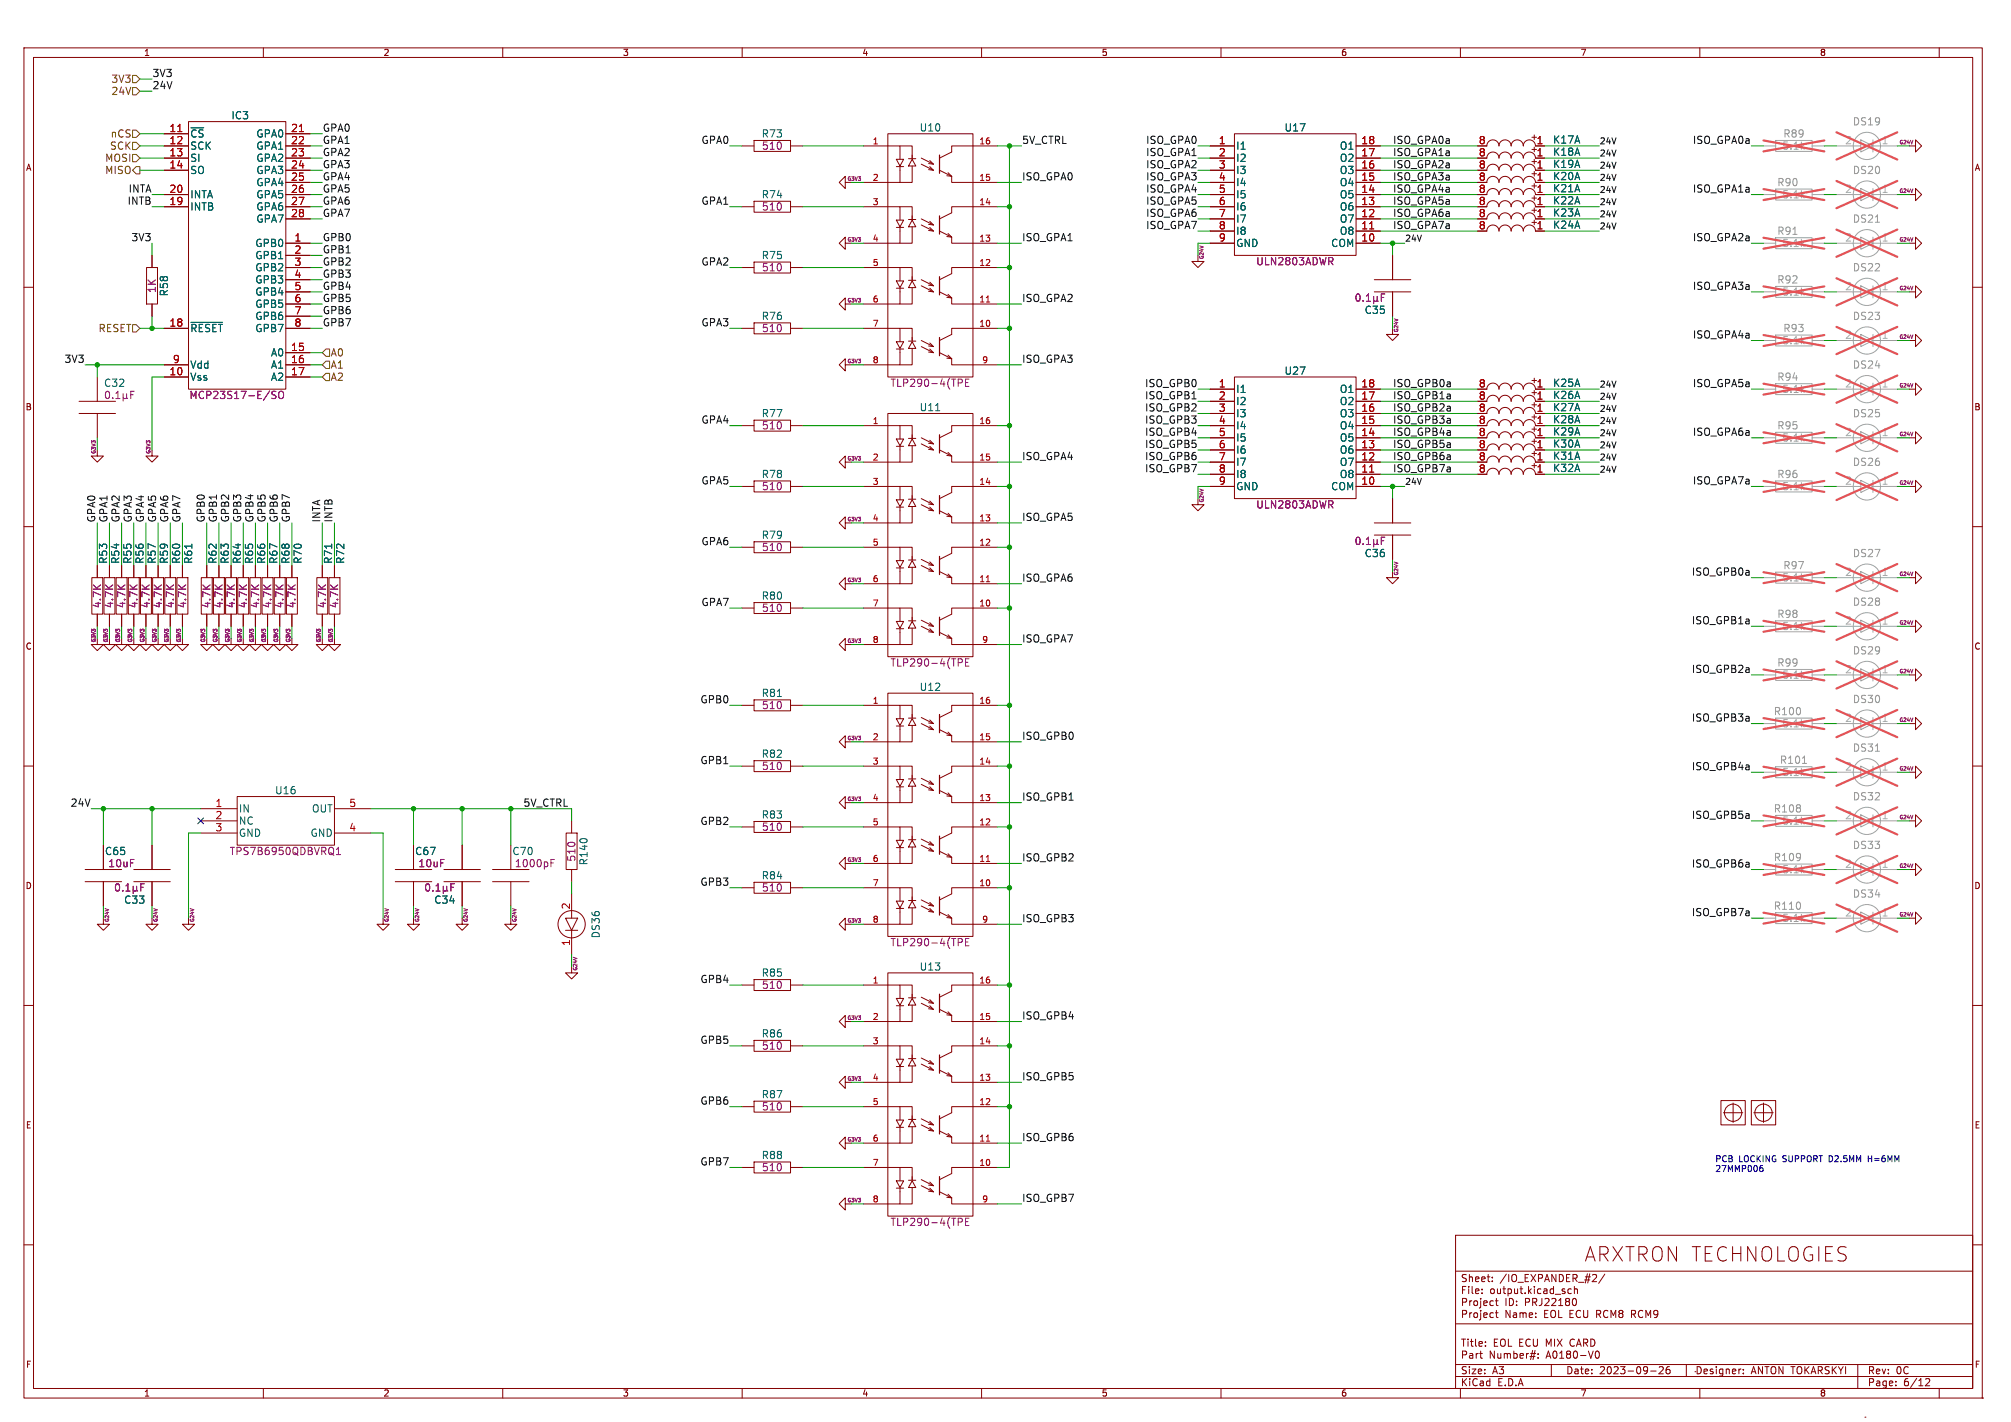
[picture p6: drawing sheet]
<svg xmlns="http://www.w3.org/2000/svg" width="420mm" height="297mm" viewBox="0 0 420 297" stroke-linecap="round" stroke-linejoin="round" font-family="sans-serif">
<defs><g id="words">
<text font-size="4.2" fill="#840000" x="330.9" y="263.7">ARXTRON TECHNOLOGIES</text>
<g font-size="2.1" fill="#725600">
<text x="23.2" y="17.5">3V3</text>
<text x="23.2" y="20">24V</text>
<text x="23.1" y="28.9">nCS</text>
<text x="21.9" y="34">MOSI</text>
<text x="22.9" y="31.5">SCK</text>
<text x="21.9" y="36.6">MISO</text>
<text x="20.5" y="69.6">RESET</text>
<text x="69" y="77.2">A1</text>
<text x="69" y="74.7">A0</text>
<text x="69" y="79.7">A2</text>
</g>
<g font-size="2.1" fill="#0f0f0f">
<text x="31.7" y="16.2">3V3</text>
<text x="31.7" y="18.7">24V</text>
<text x="67.3" y="27.6">GPA0</text>
<text x="67.3" y="30.2">GPA1</text>
<text x="67.3" y="35.2">GPA3</text>
<text x="67.3" y="32.7">GPA2</text>
<text x="146.4" y="30.2">GPA0</text>
<text x="213.4" y="30.2">5V_CTRL</text>
<text x="239.3" y="32.7">ISO_GPA1</text>
<text x="239.3" y="30.2">ISO_GPA0</text>
<text x="239.3" y="35.2">ISO_GPA2</text>
<text x="290.8" y="30.2">ISO_GPA0a</text>
<text x="290.8" y="35.2">ISO_GPA2a</text>
<text x="290.8" y="32.7">ISO_GPA1a</text>
<text x="353.5" y="30.2">ISO_GPA0a</text>
<text x="26.8" y="40.3">INTA</text>
<text x="67.3" y="37.8">GPA4</text>
<text x="67.3" y="40.3">GPA5</text>
<text x="213.4" y="37.8">ISO_GPA0</text>
<text x="239.3" y="37.8">ISO_GPA3</text>
<text x="239.3" y="40.3">ISO_GPA4</text>
<text x="290.8" y="40.3">ISO_GPA4a</text>
<text x="290.8" y="37.8">ISO_GPA3a</text>
<text x="353.5" y="40.3">ISO_GPA1a</text>
<text x="26.6" y="42.9">INTB</text>
<text x="67.3" y="45.4">GPA7</text>
<text x="67.3" y="42.9">GPA6</text>
<text x="146.4" y="42.9">GPA1</text>
<text x="239.3" y="47.9">ISO_GPA7</text>
<text x="239.3" y="42.9">ISO_GPA5</text>
<text x="239.3" y="45.4">ISO_GPA6</text>
<text x="290.8" y="45.4">ISO_GPA6a</text>
<text x="290.8" y="47.9">ISO_GPA7a</text>
<text x="290.8" y="42.9">ISO_GPA5a</text>
<text x="27.4" y="50.5">3V3</text>
<text x="67.3" y="53">GPB1</text>
<text x="67.3" y="50.5">GPB0</text>
<text x="213.4" y="50.5">ISO_GPA1</text>
<text x="353.5" y="50.5">ISO_GPA2a</text>
<text x="67.3" y="55.6">GPB2</text>
<text x="67.3" y="58.1">GPB3</text>
<text x="146.4" y="55.6">GPA2</text>
<text x="67.3" y="65.7">GPB6</text>
<text x="67.3" y="60.6">GPB4</text>
<text x="67.3" y="63.2">GPB5</text>
<text x="213.4" y="63.2">ISO_GPA2</text>
<text x="353.5" y="60.6">ISO_GPA3a</text>
<text x="67.3" y="68.3">GPB7</text>
<text x="146.4" y="68.3">GPA3</text>
<text x="353.5" y="70.8">ISO_GPA4a</text>
<text x="13.4" y="75.9">3V3</text>
<text x="213.4" y="75.9">ISO_GPA3</text>
<text x="239.1" y="83.5">ISO_GPB1</text>
<text x="239.1" y="81">ISO_GPB0</text>
<text x="290.8" y="81">ISO_GPB0a</text>
<text x="290.8" y="83.5">ISO_GPB1a</text>
<text x="353.5" y="81">ISO_GPA5a</text>
<text x="146.4" y="88.6">GPA4</text>
<text x="239.1" y="88.6">ISO_GPB3</text>
<text x="239.1" y="86">ISO_GPB2</text>
<text x="290.8" y="86">ISO_GPB2a</text>
<text x="290.8" y="88.6">ISO_GPB3a</text>
<text x="239.1" y="91.1">ISO_GPB4</text>
<text x="239.1" y="93.7">ISO_GPB5</text>
<text x="290.8" y="93.7">ISO_GPB5a</text>
<text x="290.8" y="91.1">ISO_GPB4a</text>
<text x="353.5" y="91.1">ISO_GPA6a</text>
<text x="146.4" y="101.3">GPA5</text>
<text x="213.4" y="96.2">ISO_GPA4</text>
<text x="239.1" y="98.7">ISO_GPB7</text>
<text x="239.1" y="96.2">ISO_GPB6</text>
<text x="290.8" y="96.2">ISO_GPB6a</text>
<text x="290.8" y="98.7">ISO_GPB7a</text>
<text x="353.5" y="101.3">ISO_GPA7a</text>
<text x="20" y="109.2" transform="rotate(-90 20 109.2)">GPA0</text>
<text x="22.5" y="109.2" transform="rotate(-90 22.5 109.2)">GPA1</text>
<text x="25.1" y="109.2" transform="rotate(-90 25.1 109.2)">GPA2</text>
<text x="27.6" y="109.2" transform="rotate(-90 27.6 109.2)">GPA3</text>
<text x="30.2" y="109.2" transform="rotate(-90 30.2 109.2)">GPA4</text>
<text x="32.7" y="109.2" transform="rotate(-90 32.7 109.2)">GPA5</text>
<text x="35.2" y="109.2" transform="rotate(-90 35.2 109.2)">GPA6</text>
<text x="37.8" y="109.2" transform="rotate(-90 37.8 109.2)">GPA7</text>
<text x="42.9" y="109.2" transform="rotate(-90 42.9 109.2)">GPB0</text>
<text x="45.4" y="109.2" transform="rotate(-90 45.4 109.2)">GPB1</text>
<text x="47.9" y="109.2" transform="rotate(-90 47.9 109.2)">GPB2</text>
<text x="50.5" y="109.2" transform="rotate(-90 50.5 109.2)">GPB3</text>
<text x="53" y="109.2" transform="rotate(-90 53 109.2)">GPB4</text>
<text x="55.6" y="109.2" transform="rotate(-90 55.6 109.2)">GPB5</text>
<text x="58.1" y="109.2" transform="rotate(-90 58.1 109.2)">GPB6</text>
<text x="60.6" y="109.2" transform="rotate(-90 60.6 109.2)">GPB7</text>
<text x="67" y="109.2" transform="rotate(-90 67 109.2)">INTA</text>
<text x="69.5" y="109.2" transform="rotate(-90 69.5 109.2)">INTB</text>
<text x="146.4" y="114">GPA6</text>
<text x="213.4" y="108.9">ISO_GPA5</text>
<text x="213.4" y="121.6">ISO_GPA6</text>
<text x="353.3" y="120.3">ISO_GPB0a</text>
<text x="146.4" y="126.7">GPA7</text>
<text x="353.3" y="130.5">ISO_GPB1a</text>
<text x="213.4" y="134.3">ISO_GPA7</text>
<text x="353.3" y="140.7">ISO_GPB2a</text>
<text x="146.2" y="147">GPB0</text>
<text x="213.4" y="154.6">ISO_GPB0</text>
<text x="353.3" y="150.8">ISO_GPB3a</text>
<text x="146.2" y="159.7">GPB1</text>
<text x="353.3" y="161">ISO_GPB4a</text>
<text x="213.4" y="167.3">ISO_GPB1</text>
<text x="14.7" y="168.6">24V</text>
<text x="109.2" y="168.6">5V_CTRL</text>
<text x="146.2" y="172.4">GPB2</text>
<text x="353.3" y="171.1">ISO_GPB5a</text>
<text x="146.2" y="185.1">GPB3</text>
<text x="213.4" y="180">ISO_GPB2</text>
<text x="353.3" y="181.3">ISO_GPB6a</text>
<text x="353.3" y="191.5">ISO_GPB7a</text>
<text x="213.4" y="192.7">ISO_GPB3</text>
<text x="146.2" y="205.4">GPB4</text>
<text x="213.4" y="213">ISO_GPB4</text>
<text x="146.2" y="218.1">GPB5</text>
<text x="213.4" y="225.7">ISO_GPB5</text>
<text x="146.2" y="230.8">GPB6</text>
<text x="213.4" y="238.4">ISO_GPB6</text>
<text x="146.2" y="243.5">GPB7</text>
<text x="213.4" y="251.1">ISO_GPB7</text>
</g>
<g font-size="2.1" fill="#a90000">
<text x="35.3" y="27.7">11</text>
<text x="60.7" y="27.7">21</text>
<text x="35.3" y="30.2">12</text>
<text x="35.3" y="32.8">13</text>
<text x="35.3" y="35.3">14</text>
<text x="60.7" y="30.2">22</text>
<text x="60.7" y="32.8">23</text>
<text x="60.7" y="35.3">24</text>
<text x="254.5" y="30.2">1</text>
<text x="254.5" y="32.8">2</text>
<text x="254.5" y="35.3">3</text>
<text x="284.2" y="35.3">16</text>
<text x="284.2" y="32.8">17</text>
<text x="284.2" y="30.2">18</text>
<text x="308.8" y="35.3">8</text>
<text x="308.8" y="32.8">8</text>
<text x="308.8" y="30.2">8</text>
<text x="320.8" y="35.3">1</text>
<text x="320.8" y="32.8">1</text>
<text x="320.8" y="30.2">1</text>
<text x="35.3" y="40.4">20</text>
<text x="60.7" y="37.8">25</text>
<text x="60.7" y="40.4">26</text>
<text x="254.5" y="37.8">4</text>
<text x="254.5" y="40.4">5</text>
<text x="284.2" y="40.4">14</text>
<text x="284.2" y="37.8">15</text>
<text x="308.8" y="40.4">8</text>
<text x="308.8" y="37.8">8</text>
<text x="320.8" y="40.4">1</text>
<text x="320.8" y="37.8">1</text>
<text x="35.3" y="42.9">19</text>
<text x="60.7" y="42.9">27</text>
<text x="60.7" y="45.5">28</text>
<text x="254.5" y="42.9">6</text>
<text x="254.5" y="45.5">7</text>
<text x="284.2" y="45.5">12</text>
<text x="284.2" y="42.9">13</text>
<text x="308.8" y="45.5">8</text>
<text x="308.8" y="42.9">8</text>
<text x="320.8" y="45.5">1</text>
<text x="320.8" y="42.9">1</text>
<text x="61.4" y="50.5">1</text>
<text x="61.4" y="53.1">2</text>
<text x="254.5" y="48">8</text>
<text x="254.5" y="50.5">9</text>
<text x="284.2" y="50.5">10</text>
<text x="284.2" y="48">11</text>
<text x="308.8" y="48">8</text>
<text x="320.8" y="48">1</text>
<text x="61.4" y="55.6">3</text>
<text x="61.4" y="58.2">4</text>
<text x="61.4" y="60.7">5</text>
<text x="61.4" y="63.2">6</text>
<text x="61.4" y="65.8">7</text>
<text x="35.3" y="68.3">18</text>
<text x="61.4" y="68.3">8</text>
<text x="36" y="75.9">9</text>
<text x="60.7" y="73.4">15</text>
<text x="60.7" y="75.9">16</text>
<text x="35.3" y="78.5">10</text>
<text x="60.7" y="78.5">17</text>
<text x="254.5" y="81">1</text>
<text x="254.5" y="83.6">2</text>
<text x="284.2" y="83.6">17</text>
<text x="284.2" y="81">18</text>
<text x="308.8" y="83.6">8</text>
<text x="308.8" y="81">8</text>
<text x="320.8" y="83.6">1</text>
<text x="320.8" y="81">1</text>
<text x="254.5" y="86.1">3</text>
<text x="254.5" y="88.6">4</text>
<text x="284.2" y="88.6">15</text>
<text x="284.2" y="86.1">16</text>
<text x="308.8" y="86.1">8</text>
<text x="308.8" y="88.6">8</text>
<text x="320.8" y="86.1">1</text>
<text x="320.8" y="88.6">1</text>
<text x="254.5" y="91.2">5</text>
<text x="254.5" y="93.7">6</text>
<text x="284.2" y="93.7">13</text>
<text x="284.2" y="91.2">14</text>
<text x="308.8" y="93.7">8</text>
<text x="308.8" y="91.2">8</text>
<text x="320.8" y="93.7">1</text>
<text x="320.8" y="91.2">1</text>
<text x="254.5" y="96.3">7</text>
<text x="254.5" y="98.8">8</text>
<text x="254.5" y="101.3">9</text>
<text x="284.2" y="101.3">10</text>
<text x="284.2" y="98.8">11</text>
<text x="284.2" y="96.3">12</text>
<text x="308.8" y="96.3">8</text>
<text x="308.8" y="98.8">8</text>
<text x="320.8" y="96.3">1</text>
<text x="320.8" y="98.8">1</text>
<text x="44.9" y="168.7">1</text>
<text x="44.9" y="171.2">2</text>
<text x="44.9" y="173.7">3</text>
<text x="72.9" y="173.7">4</text>
<text x="72.9" y="168.7">5</text>
<text x="119.1" y="190" transform="rotate(-90 119.1 190)">2</text>
<text x="119.1" y="197.7" transform="rotate(-90 119.1 197.7)">1</text>
</g>
<g font-size="2.1" fill="#006464">
<text x="39.6" y="28.9">~{CS}</text>
<text x="48.2" y="25.1">IC3</text>
<text x="53.5" y="28.9">GPA0</text>
<text x="159" y="28.9">R73</text>
<text x="192" y="27.7">U10</text>
<text x="268.2" y="27.7">U17</text>
<text x="39.6" y="31.5">SCK</text>
<text x="39.6" y="34">SI</text>
<text x="53.5" y="31.5">GPA1</text>
<text x="53.5" y="34">GPA2</text>
<text x="258.1" y="31.5">I1</text>
<text x="258.1" y="34">I2</text>
<text x="279.8" y="34">O2</text>
<text x="279.8" y="31.5">O1</text>
<text x="324.3" y="35.3">K19A</text>
<text x="324.3" y="32.7">K18A</text>
<text x="324.3" y="30.2">K17A</text>
<text x="39.6" y="36.6">SO</text>
<text x="39.6" y="41.6">INTA</text>
<text x="53.5" y="36.6">GPA3</text>
<text x="53.5" y="39.1">GPA4</text>
<text x="53.5" y="41.6">GPA5</text>
<text x="159" y="41.6">R74</text>
<text x="258.1" y="36.6">I3</text>
<text x="258.1" y="39.1">I4</text>
<text x="258.1" y="41.6">I5</text>
<text x="279.8" y="41.6">O5</text>
<text x="279.8" y="39.1">O4</text>
<text x="279.8" y="36.6">O3</text>
<text x="324.3" y="40.4">K21A</text>
<text x="324.3" y="37.8">K20A</text>
<text x="39.6" y="44.2">INTB</text>
<text x="53.5" y="44.2">GPA6</text>
<text x="53.5" y="46.7">GPA7</text>
<text x="258.1" y="44.2">I6</text>
<text x="258.1" y="46.7">I7</text>
<text x="279.8" y="46.7">O7</text>
<text x="279.8" y="44.2">O6</text>
<text x="324.3" y="45.4">K23A</text>
<text x="324.3" y="48">K24A</text>
<text x="324.3" y="42.9">K22A</text>
<text x="53.3" y="51.8">GPB0</text>
<text x="258.1" y="49.3">I8</text>
<text x="258.1" y="51.8">GND</text>
<text x="277.9" y="51.8">COM</text>
<text x="279.8" y="49.3">O8</text>
<text x="53.3" y="54.3">GPB1</text>
<text x="53.3" y="56.9">GPB2</text>
<text x="53.3" y="59.4">GPB3</text>
<text x="159" y="54.3">R75</text>
<text x="35.3" y="62" transform="rotate(-90 35.3 62)">R58</text>
<text x="53.3" y="62">GPB4</text>
<text x="53.3" y="64.5">GPB5</text>
<text x="284.9" y="65.8">C35</text>
<text x="39.6" y="69.6">~{RESET}</text>
<text x="53.3" y="67">GPB6</text>
<text x="53.3" y="69.6">GPB7</text>
<text x="159" y="67">R76</text>
<text x="39.6" y="77.2">Vdd</text>
<text x="56.5" y="74.7">A0</text>
<text x="56.5" y="77.2">A1</text>
<text x="39.6" y="79.7">Vss</text>
<text x="56.5" y="79.7">A2</text>
<text x="258.1" y="82.3">I1</text>
<text x="268.2" y="78.5">U27</text>
<text x="279.8" y="82.3">O1</text>
<text x="324.3" y="83.5">K26A</text>
<text x="324.3" y="81">K25A</text>
<text x="159" y="87.4">R77</text>
<text x="192" y="86.1">U11</text>
<text x="258.1" y="84.8">I2</text>
<text x="258.1" y="87.4">I3</text>
<text x="258.1" y="89.9">I4</text>
<text x="279.8" y="89.9">O4</text>
<text x="279.8" y="87.4">O3</text>
<text x="279.8" y="84.8">O2</text>
<text x="324.3" y="86.1">K27A</text>
<text x="324.3" y="88.6">K28A</text>
<text x="258.1" y="92.4">I5</text>
<text x="258.1" y="95">I6</text>
<text x="279.8" y="95">O6</text>
<text x="279.8" y="92.4">O5</text>
<text x="324.3" y="93.7">K30A</text>
<text x="324.3" y="91.2">K29A</text>
<text x="159" y="100.1">R78</text>
<text x="258.1" y="97.5">I7</text>
<text x="258.1" y="100.1">I8</text>
<text x="279.8" y="100.1">O8</text>
<text x="279.8" y="97.5">O7</text>
<text x="324.3" y="96.2">K31A</text>
<text x="324.3" y="98.8">K32A</text>
<text x="258.1" y="102.6">GND</text>
<text x="277.9" y="102.6">COM</text>
<text x="159" y="112.8">R79</text>
<text x="22.6" y="117.9" transform="rotate(-90 22.6 117.9)">R53</text>
<text x="25.1" y="117.9" transform="rotate(-90 25.1 117.9)">R54</text>
<text x="27.7" y="117.9" transform="rotate(-90 27.7 117.9)">R55</text>
<text x="30.2" y="117.9" transform="rotate(-90 30.2 117.9)">R56</text>
<text x="32.7" y="117.9" transform="rotate(-90 32.7 117.9)">R57</text>
<text x="35.3" y="117.9" transform="rotate(-90 35.3 117.9)">R59</text>
<text x="37.8" y="117.9" transform="rotate(-90 37.8 117.9)">R60</text>
<text x="40.4" y="117.9" transform="rotate(-90 40.4 117.9)">R61</text>
<text x="45.4" y="117.9" transform="rotate(-90 45.4 117.9)">R62</text>
<text x="48" y="117.9" transform="rotate(-90 48 117.9)">R63</text>
<text x="50.5" y="117.9" transform="rotate(-90 50.5 117.9)">R64</text>
<text x="53.1" y="117.9" transform="rotate(-90 53.1 117.9)">R65</text>
<text x="55.6" y="117.9" transform="rotate(-90 55.6 117.9)">R66</text>
<text x="58.1" y="117.9" transform="rotate(-90 58.1 117.9)">R67</text>
<text x="60.7" y="117.9" transform="rotate(-90 60.7 117.9)">R68</text>
<text x="63.2" y="117.9" transform="rotate(-90 63.2 117.9)">R70</text>
<text x="69.6" y="117.9" transform="rotate(-90 69.6 117.9)">R71</text>
<text x="72.1" y="117.9" transform="rotate(-90 72.1 117.9)">R72</text>
<text x="284.9" y="116.6">C36</text>
<text x="159" y="125.5">R80</text>
<text x="192" y="144.5">U12</text>
<text x="159" y="158.5">R82</text>
<text x="57.4" y="166.1">U16</text>
<text x="49.8" y="169.9">IN</text>
<text x="49.8" y="172.4">NC</text>
<text x="65.1" y="169.9">OUT</text>
<text x="159" y="171.2">R83</text>
<text x="49.8" y="175">GND</text>
<text x="64.8" y="175">GND</text>
<text x="122.9" y="180.8" transform="rotate(-90 122.9 180.8)">R140</text>
<text x="159" y="183.9">R84</text>
<text x="25.8" y="189">C33</text>
<text x="90.6" y="189">C34</text>
<text x="125.5" y="196.1" transform="rotate(-90 125.5 196.1)">DS36</text>
<text x="192" y="202.9">U13</text>
<text x="159" y="204.2">R85</text>
<text x="159" y="216.9">R86</text>
<text x="159" y="229.6">R87</text>
<text x="159" y="242.3">R88</text>
</g>
<g font-size="2.1" fill="#a1a1a1">
<text x="372.4" y="28.9">R89</text>
<text x="372.1" y="31.5">5.1k</text>
<text x="371.1" y="39.1">R90</text>
<text x="372.1" y="41.6">5.1k</text>
<text x="371.1" y="49.3">R91</text>
<text x="372.1" y="51.8">5.1k</text>
<text x="371.1" y="59.4">R92</text>
<text x="372.1" y="62">5.1k</text>
<text x="372.4" y="69.6">R93</text>
<text x="372.1" y="72.1">5.1k</text>
<text x="371.1" y="79.7">R94</text>
<text x="372.1" y="82.3">5.1k</text>
<text x="371.1" y="89.9">R95</text>
<text x="372.1" y="92.4">5.1k</text>
<text x="371.1" y="100.1">R96</text>
<text x="372.1" y="102.6">5.1k</text>
<text x="372.4" y="119.1">R97</text>
<text x="372.1" y="121.6">5.1k</text>
<text x="371.1" y="129.3">R98</text>
<text x="372.1" y="131.8">5.1k</text>
<text x="371.1" y="139.4">R99</text>
<text x="372.1" y="142">5.1k</text>
<text x="372.1" y="152.1">5.1k</text>
<text x="372.1" y="162.3">5.1k</text>
<text x="372.1" y="172.4">5.1k</text>
<text x="372.1" y="182.6">5.1k</text>
<text x="372.1" y="192.8">5.1k</text>
</g>
<g font-size="2.1" fill="#989898">
<text x="386.9" y="26.4">DS19</text>
<text x="386.9" y="36.6">DS20</text>
<text x="386.9" y="46.7">DS21</text>
<text x="386.9" y="56.9">DS22</text>
<text x="386.9" y="67">DS23</text>
<text x="386.9" y="77.2">DS24</text>
<text x="386.9" y="87.4">DS25</text>
<text x="386.9" y="97.5">DS26</text>
<text x="386.9" y="116.6">DS27</text>
<text x="386.9" y="126.7">DS28</text>
<text x="386.9" y="136.9">DS29</text>
<text x="370.4" y="149.6">R100</text>
<text x="386.9" y="147">DS30</text>
<text x="371.6" y="159.7">R101</text>
<text x="386.9" y="157.2">DS31</text>
<text x="386.9" y="167.4">DS32</text>
<text x="370.4" y="169.9">R108</text>
<text x="386.9" y="177.5">DS33</text>
<text x="370.4" y="180.1">R109</text>
<text x="370.4" y="190.2">R110</text>
<text x="386.9" y="187.7">DS34</text>
</g>
<g font-size="2.1" fill="#840084">
<text x="159" y="31.5">510</text>
<text x="159" y="44.2">510</text>
<text x="159" y="56.9">510</text>
<text x="262.3" y="55.6">ULN2803ADWR</text>
<text x="32.7" y="61.3" transform="rotate(-90 32.7 61.3)">1K</text>
<text x="159" y="69.6">510</text>
<text x="21.6" y="81">C32</text>
<text x="39.5" y="83.5">MCP23S17-E/SO</text>
<text x="185.9" y="81">TLP290-4(TPE</text>
<text x="159" y="89.9">510</text>
<text x="159" y="102.6">510</text>
<text x="262.3" y="106.4">ULN2803ADWR</text>
<text x="159" y="115.3">510</text>
<text x="21.3" y="127.1" transform="rotate(-90 21.3 127.1)">4.7K</text>
<text x="23.9" y="127.1" transform="rotate(-90 23.9 127.1)">4.7K</text>
<text x="26.4" y="127.1" transform="rotate(-90 26.4 127.1)">4.7K</text>
<text x="28.9" y="127.1" transform="rotate(-90 28.9 127.1)">4.7K</text>
<text x="31.5" y="127.1" transform="rotate(-90 31.5 127.1)">4.7K</text>
<text x="34" y="127.1" transform="rotate(-90 34 127.1)">4.7K</text>
<text x="36.6" y="127.1" transform="rotate(-90 36.6 127.1)">4.7K</text>
<text x="39.1" y="127.1" transform="rotate(-90 39.1 127.1)">4.7K</text>
<text x="44.2" y="127.1" transform="rotate(-90 44.2 127.1)">4.7K</text>
<text x="46.7" y="127.1" transform="rotate(-90 46.7 127.1)">4.7K</text>
<text x="49.3" y="127.1" transform="rotate(-90 49.3 127.1)">4.7K</text>
<text x="51.8" y="127.1" transform="rotate(-90 51.8 127.1)">4.7K</text>
<text x="54.3" y="127.1" transform="rotate(-90 54.3 127.1)">4.7K</text>
<text x="56.9" y="127.1" transform="rotate(-90 56.9 127.1)">4.7K</text>
<text x="59.4" y="127.1" transform="rotate(-90 59.4 127.1)">4.7K</text>
<text x="62" y="127.1" transform="rotate(-90 62 127.1)">4.7K</text>
<text x="68.3" y="127.1" transform="rotate(-90 68.3 127.1)">4.7K</text>
<text x="70.8" y="127.1" transform="rotate(-90 70.8 127.1)">4.7K</text>
<text x="159" y="128">510</text>
<text x="185.9" y="139.4">TLP290-4(TPE</text>
<text x="159" y="145.8">R81</text>
<text x="159" y="148.3">510</text>
<text x="159" y="161">510</text>
<text x="159" y="173.7">510</text>
<text x="21.8" y="178.8">C65</text>
<text x="47.9" y="178.8">TPS7B6950QDBVRQ1</text>
<text x="86.6" y="178.8">C67</text>
<text x="106.9" y="178.8">C70</text>
<text x="22.5" y="181.3">10uF</text>
<text x="87.3" y="181.3">10uF</text>
<text x="107.4" y="181.3">1000pF</text>
<text x="120.4" y="180.1" transform="rotate(-90 120.4 180.1)">510</text>
<text x="159" y="186.4">510</text>
<text x="185.9" y="197.8">TLP290-4(TPE</text>
<text x="159" y="206.7">510</text>
<text x="159" y="219.4">510</text>
<text x="159" y="232.1">510</text>
<text x="159" y="244.8">510</text>
<text x="185.9" y="256.3">TLP290-4(TPE</text>
</g>
<g font-size="2.1" fill="#aaa">
<text x="385.3" y="30.2">2</text>
<text x="392.9" y="30.2">1</text>
<text x="385.3" y="40.4">2</text>
<text x="392.9" y="40.4">1</text>
<text x="385.3" y="50.5">2</text>
<text x="392.9" y="50.5">1</text>
<text x="385.3" y="60.7">2</text>
<text x="392.9" y="60.7">1</text>
<text x="385.3" y="70.9">2</text>
<text x="392.9" y="70.9">1</text>
<text x="385.3" y="81">2</text>
<text x="392.9" y="81">1</text>
<text x="385.3" y="91.2">2</text>
<text x="392.9" y="91.2">1</text>
<text x="385.3" y="101.3">2</text>
<text x="392.9" y="101.3">1</text>
<text x="385.3" y="120.4">2</text>
<text x="392.9" y="120.4">1</text>
<text x="385.3" y="130.6">2</text>
<text x="392.9" y="130.6">1</text>
<text x="385.3" y="140.7">2</text>
<text x="392.9" y="140.7">1</text>
<text x="385.3" y="150.9">2</text>
<text x="392.9" y="150.9">1</text>
<text x="385.3" y="161">2</text>
<text x="392.9" y="161">1</text>
<text x="385.3" y="171.2">2</text>
<text x="392.9" y="171.2">1</text>
<text x="385.3" y="181.4">2</text>
<text x="392.9" y="181.4">1</text>
<text x="385.3" y="191.5">2</text>
<text x="392.9" y="191.5">1</text>
</g>
<g font-size="2.1" fill="#840000">
<text x="305" y="268">Sheet:</text>
<text x="313.2" y="268">/IO_EXPANDER_#2/</text>
<text x="305" y="270.5">File:</text>
<text x="305" y="273">Project</text>
<text x="305" y="275.5">Project</text>
<text x="311.1" y="270.5">output.kicad_sch</text>
<text x="314.2" y="273">ID:</text>
<text x="314.2" y="275.5">Name:</text>
<text x="318.4" y="273">PRJ22180</text>
<text x="322.4" y="275.5">EOL ECU RCM8</text>
<text x="341.1" y="275.5">RCM9</text>
<text x="305" y="281.5">Title:</text>
<text x="311.8" y="281.5">EOL ECU MIX CARD</text>
<text x="305" y="287.2">Size:</text>
<text x="305" y="284">Part</text>
<text x="310.9" y="284">Number#:</text>
<text x="311.6" y="287.2">A3</text>
<text x="322.9" y="284">A0180-V0</text>
<text x="327" y="287.2">Date:</text>
<text x="334" y="287.2">2023-09-26</text>
<text x="354" y="287.2">Designer:</text>
<text x="365.6" y="287.2">ANTON TOKARSKYI</text>
<text x="390" y="287.2">Rev:</text>
<text x="395.9" y="287.2">0C</text>
<text x="305" y="289.7">KiCad</text>
<text x="312.7" y="289.7">E.D.A</text>
<text x="390" y="289.7">Page:</text>
<text x="397.5" y="289.7">6/12</text>
</g>
<g font-size="1.8" fill="#840000">
<text x="30" y="11.9">1</text>
<text x="80" y="11.9">2</text>
<text x="130" y="11.9">3</text>
<text x="180" y="11.9">4</text>
<text x="230" y="11.9">5</text>
<text x="280" y="11.9">6</text>
<text x="330" y="11.9">7</text>
<text x="380" y="11.9">8</text>
<text x="319.5" y="29.4">+</text>
<text x="5.3" y="35.9">A</text>
<text x="319.5" y="34.5">+</text>
<text x="319.5" y="32">+</text>
<text x="412.3" y="35.9">A</text>
<text x="319.5" y="39.6">+</text>
<text x="319.5" y="37.1">+</text>
<text x="319.5" y="44.7">+</text>
<text x="319.5" y="47.2">+</text>
<text x="319.5" y="42.1">+</text>
<text x="319.5" y="82.8">+</text>
<text x="319.5" y="80.2">+</text>
<text x="5.3" y="85.9">B</text>
<text x="319.5" y="85.3">+</text>
<text x="319.5" y="87.9">+</text>
<text x="412.2" y="85.9">B</text>
<text x="319.5" y="95.5">+</text>
<text x="319.5" y="92.9">+</text>
<text x="319.5" y="90.4">+</text>
<text x="319.5" y="98">+</text>
<text x="5.3" y="135.9">C</text>
<text x="412.2" y="135.9">C</text>
<text x="5.3" y="185.9">D</text>
<text x="412.2" y="185.9">D</text>
<text x="5.3" y="235.9">E</text>
<text x="412.3" y="235.9">E</text>
<text x="5.3" y="285.9">F</text>
<text x="412.3" y="285.9">F</text>
<text x="30" y="291.9">1</text>
<text x="80" y="291.9">2</text>
<text x="130" y="291.9">3</text>
<text x="180" y="291.9">4</text>
<text x="230" y="291.9">5</text>
<text x="280" y="291.9">6</text>
<text x="330" y="291.9">7</text>
<text x="380" y="291.9">8</text>
</g>
<g font-size="1.8" fill="#a90000">
<text x="182.2" y="30.2">1</text>
<text x="204.4" y="30.2">16</text>
<text x="182.2" y="37.8">2</text>
<text x="204.4" y="37.8">15</text>
<text x="182.2" y="42.9">3</text>
<text x="204.4" y="42.9">14</text>
<text x="182.2" y="50.5">4</text>
<text x="204.4" y="50.5">13</text>
<text x="182.2" y="55.6">5</text>
<text x="204.4" y="55.6">12</text>
<text x="182.2" y="63.2">6</text>
<text x="204.4" y="63.2">11</text>
<text x="182.2" y="68.3">7</text>
<text x="204.4" y="68.3">10</text>
<text x="182.2" y="75.9">8</text>
<text x="205" y="75.9">9</text>
<text x="182.2" y="88.6">1</text>
<text x="204.4" y="88.6">16</text>
<text x="182.2" y="96.3">2</text>
<text x="182.2" y="101.3">3</text>
<text x="204.4" y="101.3">14</text>
<text x="204.4" y="96.3">15</text>
<text x="182.2" y="109">4</text>
<text x="204.4" y="109">13</text>
<text x="182.2" y="114">5</text>
<text x="204.4" y="114">12</text>
<text x="182.2" y="121.7">6</text>
<text x="204.4" y="121.7">11</text>
<text x="182.2" y="126.7">7</text>
<text x="204.4" y="126.7">10</text>
<text x="182.2" y="134.4">8</text>
<text x="205" y="134.4">9</text>
<text x="182.2" y="147.1">1</text>
<text x="204.4" y="147.1">16</text>
<text x="182.2" y="154.7">2</text>
<text x="204.4" y="154.7">15</text>
<text x="182.2" y="159.8">3</text>
<text x="204.4" y="159.8">14</text>
<text x="182.2" y="167.4">4</text>
<text x="204.4" y="167.4">13</text>
<text x="182.2" y="172.5">5</text>
<text x="204.4" y="172.5">12</text>
<text x="182.2" y="180.1">6</text>
<text x="182.2" y="185.2">7</text>
<text x="204.4" y="185.2">10</text>
<text x="204.4" y="180.1">11</text>
<text x="182.2" y="192.8">8</text>
<text x="205" y="192.8">9</text>
<text x="182.2" y="205.5">1</text>
<text x="204.4" y="205.5">16</text>
<text x="182.2" y="213.1">2</text>
<text x="204.4" y="213.1">15</text>
<text x="182.2" y="218.2">3</text>
<text x="204.4" y="218.2">14</text>
<text x="182.2" y="225.8">4</text>
<text x="204.4" y="225.8">13</text>
<text x="182.2" y="230.9">5</text>
<text x="204.4" y="230.9">12</text>
<text x="182.2" y="238.5">6</text>
<text x="204.4" y="238.5">11</text>
<text x="182.2" y="243.6">7</text>
<text x="204.4" y="243.6">10</text>
<text x="182.2" y="251.2">8</text>
<text x="205" y="251.2">9</text>
</g>
<g font-size="1.8" fill="#0f0f0f">
<text x="334" y="32.8">24V</text>
<text x="334" y="35.3">24V</text>
<text x="334" y="30.2">24V</text>
<text x="334" y="37.8">24V</text>
<text x="334" y="40.4">24V</text>
<text x="334" y="42.9">24V</text>
<text x="334" y="45.5">24V</text>
<text x="334" y="48">24V</text>
<text x="293.4" y="50.5">24V</text>
<text x="334" y="83.6">24V</text>
<text x="334" y="81">24V</text>
<text x="334" y="88.6">24V</text>
<text x="334" y="86.1">24V</text>
<text x="334" y="91.2">24V</text>
<text x="334" y="93.7">24V</text>
<text x="293.4" y="101.3">24V</text>
<text x="334" y="98.8">24V</text>
<text x="334" y="96.3">24V</text>
</g>
<g font-size="1.8" fill="#0000c2">
<text x="358.1" y="242.8">PCB</text>
<text x="358.1" y="244.9">27MMP006</text>
<text x="363.1" y="242.8">LOCKING</text>
<text x="372.4" y="242.8">SUPPORT</text>
<text x="382.2" y="242.8">D2.5MM</text>
<text x="390.6" y="242.8">H=6MM</text>
</g>
<g font-size="1.1" fill="#840084">
<text x="396.6" y="30.3">G24V</text>
<text x="176.8" y="37.9">G3V3</text>
<text x="396.6" y="40.5">G24V</text>
<text x="176.8" y="50.6">G3V3</text>
<text x="396.6" y="50.6">G24V</text>
<text x="251.6" y="54.3" transform="rotate(-90 251.6 54.3)">G24V</text>
<text x="176.8" y="63.3">G3V3</text>
<text x="396.6" y="60.8">G24V</text>
<text x="292.2" y="69.5" transform="rotate(-90 292.2 69.5)">G24V</text>
<text x="396.6" y="71">G24V</text>
<text x="176.8" y="76">G3V3</text>
<text x="396.6" y="81.1">G24V</text>
<text x="20.2" y="94.9" transform="rotate(-90 20.2 94.9)">G3V3</text>
<text x="31.6" y="94.9" transform="rotate(-90 31.6 94.9)">G3V3</text>
<text x="396.6" y="91.3">G24V</text>
<text x="176.8" y="96.4">G3V3</text>
<text x="396.6" y="101.4">G24V</text>
<text x="251.6" y="105.1" transform="rotate(-90 251.6 105.1)">G24V</text>
<text x="176.8" y="109.1">G3V3</text>
<text x="176.8" y="121.8">G3V3</text>
<text x="292.2" y="120.3" transform="rotate(-90 292.2 120.3)">G24V</text>
<text x="396.6" y="120.5">G24V</text>
<text x="396.6" y="130.7">G24V</text>
<text x="20.2" y="134.3" transform="rotate(-90 20.2 134.3)">G3V3</text>
<text x="22.7" y="134.3" transform="rotate(-90 22.7 134.3)">G3V3</text>
<text x="25.2" y="134.3" transform="rotate(-90 25.2 134.3)">G3V3</text>
<text x="27.8" y="134.3" transform="rotate(-90 27.8 134.3)">G3V3</text>
<text x="30.3" y="134.3" transform="rotate(-90 30.3 134.3)">G3V3</text>
<text x="32.9" y="134.3" transform="rotate(-90 32.9 134.3)">G3V3</text>
<text x="35.4" y="134.3" transform="rotate(-90 35.4 134.3)">G3V3</text>
<text x="37.9" y="134.3" transform="rotate(-90 37.9 134.3)">G3V3</text>
<text x="43" y="134.3" transform="rotate(-90 43 134.3)">G3V3</text>
<text x="45.6" y="134.3" transform="rotate(-90 45.6 134.3)">G3V3</text>
<text x="48.1" y="134.3" transform="rotate(-90 48.1 134.3)">G3V3</text>
<text x="50.6" y="134.3" transform="rotate(-90 50.6 134.3)">G3V3</text>
<text x="53.2" y="134.3" transform="rotate(-90 53.2 134.3)">G3V3</text>
<text x="55.7" y="134.3" transform="rotate(-90 55.7 134.3)">G3V3</text>
<text x="58.3" y="134.3" transform="rotate(-90 58.3 134.3)">G3V3</text>
<text x="60.8" y="134.3" transform="rotate(-90 60.8 134.3)">G3V3</text>
<text x="67.2" y="134.3" transform="rotate(-90 67.2 134.3)">G3V3</text>
<text x="69.7" y="134.3" transform="rotate(-90 69.7 134.3)">G3V3</text>
<text x="176.8" y="134.5">G3V3</text>
<text x="396.6" y="140.8">G24V</text>
<text x="176.8" y="154.8">G3V3</text>
<text x="396.6" y="151">G24V</text>
<text x="396.6" y="161.1">G24V</text>
<text x="176.8" y="167.5">G3V3</text>
<text x="396.6" y="171.3">G24V</text>
<text x="176.8" y="180.2">G3V3</text>
<text x="396.6" y="181.5">G24V</text>
<text x="396.6" y="191.6">G24V</text>
<text x="23" y="192.7" transform="rotate(-90 23 192.7)">G24V</text>
<text x="33.1" y="192.7" transform="rotate(-90 33.1 192.7)">G24V</text>
<text x="40.7" y="192.7" transform="rotate(-90 40.7 192.7)">G24V</text>
<text x="81.4" y="192.7" transform="rotate(-90 81.4 192.7)">G24V</text>
<text x="87.7" y="192.7" transform="rotate(-90 87.7 192.7)">G24V</text>
<text x="97.9" y="192.7" transform="rotate(-90 97.9 192.7)">G24V</text>
<text x="108.1" y="192.7" transform="rotate(-90 108.1 192.7)">G24V</text>
<text x="176.8" y="192.9">G3V3</text>
<text x="120.8" y="202.9" transform="rotate(-90 120.8 202.9)">G24V</text>
<text x="176.8" y="213.2">G3V3</text>
<text x="176.8" y="225.9">G3V3</text>
<text x="176.8" y="238.6">G3V3</text>
<text x="176.8" y="251.3">G3V3</text>
</g>
</g></defs>
<g fill="none" stroke="#840000" stroke-width=".21">
<path d="M5 10h409v282h-409zM7 12h405v278h-405zM55 10v2M105 10v2M155 10v2M205 10v2M255 10v2M305 10v2M355 10v2M405 10v2M34.3 27.9h5.1M34.3 30.5h5.1"/>
<path d="M34.3 33h5.1M34.3 35.6h5.1M39.4 25.4h20.3v55.9h-20.3zM59.7 27.9h5.1M59.7 30.5h5.1M59.7 33h5.1M59.7 35.6h5.1M59.7 38.1h5.1M154.9 30.5h2.6M157.5 29.3h7.6v2.3h-7.6zM165.1 30.5h2.5M176.5 38.1v-1.3l-1.2 1.3 1.2 1.3v-1.3h1.3"/>
<path d="M180.3 30.5h7.7v2.8M185.4 27.9h17.8v50.8h-17.8zM187.2 33.3h1.5l-.7 1.4zM187.2 34.8h1.5M188 34.8v3.3h-7.7M188 30.5h2.5v2.5M189.7 33.1h1.6M190.5 34.7v3.4h-2.5M190.5 33.3l.8 1.4h-1.6zM190.5 32.4v.7M192.4 34.3l2.5 1.3M192.4 33l2.5 1.3"/>
<path d="M193.9 35.4l1 .2M193.9 34.2l1 .1M194.2 34.8l.7 .8M194.2 33.5l.7 .8M196.2 35.6l2.6 1.2M197.7 36.7l1.1 .1M198 36.1l.8 .7M198.8 36.8v1.3h9.5M208.3 30.5h-9.5v1.3l-2.6 1.2M252.7 30.5h5.1M252.7 33h5.1M252.7 35.6h5.1"/>
<path d="M252.7 38.1h5.1M257.8 27.9h25.4v25.4h-25.4zM283.2 30.5h5.1M283.2 33h5.1M283.2 35.6h5.1M283.2 38.1h5.1M310.5 35.6a1.27 1.27 0 0 1 1.3-1.3 1.27 1.27 0 0 1 1.3 1.3 1.27 1.27 0 0 1 1.2-1.3 1.27 1.27 0 0 1 1.3 1.3 1.27 1.27 0 0 1 1.3-1.3 1.27 1.27 0 0 1 1.2 1.3 1.27 1.27 0 0 1 1.3-1.3 1.27 1.27 0 0 1 1.3 1.3h1.9M310.5 38.1a1.27 1.27 0 0 1 1.3-1.3 1.27 1.27 0 0 1 1.3 1.3 1.27 1.27 0 0 1 1.2-1.3 1.27 1.27 0 0 1 1.3 1.3 1.27 1.27 0 0 1 1.3-1.3 1.27 1.27 0 0 1 1.2 1.3 1.27 1.27 0 0 1 1.3-1.3 1.27 1.27 0 0 1 1.3 1.3h1.9M310.5 33a1.27 1.27 0 0 1 1.3-1.2 1.27 1.27 0 0 1 1.3 1.2 1.27 1.27 0 0 1 1.2-1.2 1.27 1.27 0 0 1 1.3 1.2 1.27 1.27 0 0 1 1.3-1.2 1.27 1.27 0 0 1 1.2 1.2 1.27 1.27 0 0 1 1.3-1.2 1.27 1.27 0 0 1 1.3 1.2h1.9M310.5 30.5a1.27 1.27 0 0 1 1.3-1.3 1.27 1.27 0 0 1 1.3 1.3 1.27 1.27 0 0 1 1.2-1.3 1.27 1.27 0 0 1 1.3 1.3 1.27 1.27 0 0 1 1.3-1.3 1.27 1.27 0 0 1 1.2 1.3 1.27 1.27 0 0 1 1.3-1.3 1.27 1.27 0 0 1 1.3 1.3h1.9M398.8 30.5h1.2v1.3l1.3-1.3-1.3-1.3v1.3M5 60h2"/>
<path d="M30.6 55.9h2.3v7.6h-2.3zM31.7 53.3v2.6M34.3 43.2h5.1M34.3 40.6h5.1M59.7 50.8h5.1M59.7 43.2h5.1M59.7 53.3h5.1M59.7 40.6h5.1M59.7 45.7h5.1M59.7 55.9h5.1M59.7 58.4h5.1M154.9 43.2h2.6"/>
<path d="M154.9 55.9h2.6M157.5 42h7.6v2.3h-7.6zM157.5 54.7h7.6v2.3h-7.6zM165.1 43.2h2.5M165.1 55.9h2.5M176.5 50.8v-1.3l-1.2 1.3 1.2 1.3v-1.3h1.3M180.3 55.9h7.7v2.8M180.3 43.2h7.7v2.8M187.2 58.7h1.5l-.7 1.4zM187.2 46h1.5l-.7 1.4zM187.2 47.5h1.5M188 47.5v3.3h-7.7"/>
<path d="M188 55.9h2.5v2.5M188 43.2h2.5v2.5M189.7 58.5h1.6M189.7 45.8h1.6M190.5 47.4v3.4h-2.5M190.5 58.7l.8 1.4h-1.6zM190.5 46l.8 1.4h-1.6zM190.5 45.1v.7M190.5 57.8v.7M192.4 59.7l2.5 1.3M192.4 58.4l2.5 1.3M192.4 47l2.5 1.3"/>
<path d="M192.4 45.7l2.5 1.3M193.9 59.6l1 .1M193.9 48.1l1 .2M193.9 46.9l1 .1M194.2 58.9l.7 .8M194.2 47.5l.7 .8M194.2 46.2l.7 .8M196.2 48.3l2.6 1.2M197.7 49.4l1.1 .1M198 48.8l.8 .7M198.8 49.5v1.3h9.5M208.3 55.9h-9.5v1.3l-2.6 1.2"/>
<path d="M208.3 43.2h-9.5v1.3l-2.6 1.2M250.2 53.3v1.3h-1.3l1.3 1.3 1.3-1.3h-1.3M252.7 50.8h5.1M252.7 43.2h5.1M252.7 40.6h5.1M252.7 45.7h5.1M252.7 48.3h5.1M283.2 50.8h5.1M283.2 43.2h5.1M283.2 40.6h5.1M283.2 45.7h5.1M283.2 48.3h5.1"/>
<path d="M287 58.4h7.6M290.8 53.3v5.1M310.5 45.7a1.27 1.27 0 0 1 1.3-1.2 1.27 1.27 0 0 1 1.3 1.2 1.27 1.27 0 0 1 1.2-1.2 1.27 1.27 0 0 1 1.3 1.2 1.27 1.27 0 0 1 1.3-1.2 1.27 1.27 0 0 1 1.2 1.2 1.27 1.27 0 0 1 1.3-1.2 1.27 1.27 0 0 1 1.3 1.2h1.9M310.5 48.3a1.27 1.27 0 0 1 1.3-1.3 1.27 1.27 0 0 1 1.3 1.3 1.27 1.27 0 0 1 1.2-1.3 1.27 1.27 0 0 1 1.3 1.3 1.27 1.27 0 0 1 1.3-1.3 1.27 1.27 0 0 1 1.2 1.3 1.27 1.27 0 0 1 1.3-1.3 1.27 1.27 0 0 1 1.3 1.3h1.9M310.5 40.6a1.27 1.27 0 0 1 1.3-1.2 1.27 1.27 0 0 1 1.3 1.2 1.27 1.27 0 0 1 1.2-1.2 1.27 1.27 0 0 1 1.3 1.2 1.27 1.27 0 0 1 1.3-1.2 1.27 1.27 0 0 1 1.2 1.2 1.27 1.27 0 0 1 1.3-1.2 1.27 1.27 0 0 1 1.3 1.2h1.9M310.5 43.2a1.27 1.27 0 0 1 1.3-1.3 1.27 1.27 0 0 1 1.3 1.3 1.27 1.27 0 0 1 1.2-1.3 1.27 1.27 0 0 1 1.3 1.3 1.27 1.27 0 0 1 1.3-1.3 1.27 1.27 0 0 1 1.2 1.3 1.27 1.27 0 0 1 1.3-1.3 1.27 1.27 0 0 1 1.3 1.3h1.9M398.8 40.6h1.2v1.3l1.3-1.3-1.3-1.2v1.2M398.8 50.8h1.2v1.3l1.3-1.3-1.3-1.3v1.3M412 60h2M20.3 78.7v5.1M31.7 63.5v2.5M34.3 78.7h5.1"/>
<path d="M34.3 76.2h5.1M34.3 68.6h5.1M59.7 78.7h5.1M59.7 73.7h5.1M59.7 76.2h5.1M59.7 68.6h5.1M59.7 61h5.1M59.7 63.5h5.1M59.7 66h5.1M154.9 68.6h2.6M157.5 67.4h7.6v2.3h-7.6zM165.1 68.6h2.5"/>
<path d="M176.5 63.5v-1.3l-1.2 1.3 1.2 1.3v-1.3h1.3M176.5 76.2v-1.3l-1.2 1.3 1.2 1.3v-1.3h1.3M180.3 68.6h7.7v2.8M187.2 71.4h1.5l-.7 1.4zM187.2 72.9h1.5M187.2 60.2h1.5M188 72.9v3.3h-7.7M188 60.2v3.3h-7.7M188 68.6h2.5v2.5M189.7 71.2h1.6M190.5 72.8v3.4h-2.5M190.5 60.1v3.4h-2.5"/>
<path d="M190.5 71.4l.8 1.4h-1.6zM190.5 70.5v.7M192.4 72.4l2.5 1.3M192.4 71.1l2.5 1.3M193.9 73.5l1 .2M193.9 72.3l1 .1M193.9 60.8l1 .2M194.2 72.9l.7 .8M194.2 71.6l.7 .8M194.2 60.2l.7 .8M196.2 73.7l2.6 1.2M196.2 61l2.6 1.2"/>
<path d="M197.7 74.8l1.1 .1M197.7 62.1l1.1 .1M198 74.2l.8 .7M198 61.5l.8 .7M198.8 74.9v1.3h9.5M198.8 62.2v1.3h9.5M208.3 68.6h-9.5v1.3l-2.6 1.2M257.8 78.7h25.4v25.4h-25.4zM287 61h7.6M290.8 68.6v1.3h-1.2l1.2 1.2 1.3-1.2h-1.3M290.8 61v5M398.8 61h1.2v1.2l1.3-1.2-1.3-1.3v1.3"/>
<path d="M398.8 71.1h1.2v1.3l1.3-1.3-1.3-1.2v1.2M16.5 83.8h7.6M16.5 86.4h7.6M20.3 94v1.3h1.3l-1.3 1.2-1.3-1.2h1.3M20.3 86.4v5M31.7 94v1.3h1.3l-1.3 1.2-1.2-1.2h1.2M154.9 88.9h2.6M157.5 87.8h7.6v2.2h-7.6zM165.1 88.9h2.5M176.5 96.5v-1.2l-1.2 1.2 1.2 1.3v-1.3h1.3M180.3 88.9h7.7v2.8M185.4 86.4h17.8v50.8h-17.8z"/>
<path d="M187.2 91.7h1.5l-.7 1.4zM187.2 93.2h1.5M188 93.2v3.3h-7.7M188 88.9h2.5v2.5M189.7 91.6h1.6M190.5 93.1v3.4h-2.5M190.5 91.7l.8 1.4h-1.6zM190.5 90.8v.8M192.4 92.7l2.5 1.3M192.4 91.4l2.5 1.3M193.9 93.9l1 .1M193.9 92.6l1 .1"/>
<path d="M194.2 93.2l.7 .8M194.2 91.9l.7 .8M196.2 94l2.6 1.3M197.7 95.1l1.1 .2M198 94.5l.8 .8M198.8 95.3v1.2h9.5M208.3 88.9h-9.5v1.3l-2.6 1.2M252.7 83.8h5.1M252.7 86.4h5.1M252.7 81.3h5.1M252.7 99.1h5.1M252.7 96.5h5.1"/>
<path d="M252.7 94h5.1M252.7 91.4h5.1M252.7 88.9h5.1M283.2 83.8h5.1M283.2 86.4h5.1M283.2 81.3h5.1M283.2 99.1h5.1M283.2 96.5h5.1M283.2 94h5.1M283.2 91.4h5.1M283.2 88.9h5.1M310.5 96.5a1.27 1.27 0 0 1 1.3-1.2 1.27 1.27 0 0 1 1.3 1.2 1.27 1.27 0 0 1 1.2-1.2 1.27 1.27 0 0 1 1.3 1.2 1.27 1.27 0 0 1 1.3-1.2 1.27 1.27 0 0 1 1.2 1.2 1.27 1.27 0 0 1 1.3-1.2 1.27 1.27 0 0 1 1.3 1.2h1.9"/>
<path d="M310.5 86.4a1.27 1.27 0 0 1 1.3-1.3 1.27 1.27 0 0 1 1.3 1.3 1.27 1.27 0 0 1 1.2-1.3 1.27 1.27 0 0 1 1.3 1.3 1.27 1.27 0 0 1 1.3-1.3 1.27 1.27 0 0 1 1.2 1.3 1.27 1.27 0 0 1 1.3-1.3 1.27 1.27 0 0 1 1.3 1.3h1.9M310.5 83.8a1.27 1.27 0 0 1 1.3-1.2 1.27 1.27 0 0 1 1.3 1.2 1.27 1.27 0 0 1 1.2-1.2 1.27 1.27 0 0 1 1.3 1.2 1.27 1.27 0 0 1 1.3-1.2 1.27 1.27 0 0 1 1.2 1.2 1.27 1.27 0 0 1 1.3-1.2 1.27 1.27 0 0 1 1.3 1.2h1.9M310.5 88.9a1.27 1.27 0 0 1 1.3-1.3 1.27 1.27 0 0 1 1.3 1.3 1.27 1.27 0 0 1 1.2-1.3 1.27 1.27 0 0 1 1.3 1.3 1.27 1.27 0 0 1 1.3-1.3 1.27 1.27 0 0 1 1.2 1.3 1.27 1.27 0 0 1 1.3-1.3 1.27 1.27 0 0 1 1.3 1.3h1.9M310.5 94a1.27 1.27 0 0 1 1.3-1.3 1.27 1.27 0 0 1 1.3 1.3 1.27 1.27 0 0 1 1.2-1.3 1.27 1.27 0 0 1 1.3 1.3 1.27 1.27 0 0 1 1.3-1.3 1.27 1.27 0 0 1 1.2 1.3 1.27 1.27 0 0 1 1.3-1.3 1.27 1.27 0 0 1 1.3 1.3h1.9M310.5 91.4a1.27 1.27 0 0 1 1.3-1.2 1.27 1.27 0 0 1 1.3 1.2 1.27 1.27 0 0 1 1.2-1.2 1.27 1.27 0 0 1 1.3 1.2 1.27 1.27 0 0 1 1.3-1.2 1.27 1.27 0 0 1 1.2 1.2 1.27 1.27 0 0 1 1.3-1.2 1.27 1.27 0 0 1 1.3 1.2h1.9M310.5 99.1a1.27 1.27 0 0 1 1.3-1.3 1.27 1.27 0 0 1 1.3 1.3 1.27 1.27 0 0 1 1.2-1.3 1.27 1.27 0 0 1 1.3 1.3 1.27 1.27 0 0 1 1.3-1.3 1.27 1.27 0 0 1 1.2 1.3 1.27 1.27 0 0 1 1.3-1.3 1.27 1.27 0 0 1 1.3 1.3h1.9M310.5 81.3a1.27 1.27 0 0 1 1.3-1.3 1.27 1.27 0 0 1 1.3 1.3 1.27 1.27 0 0 1 1.2-1.3 1.27 1.27 0 0 1 1.3 1.3 1.27 1.27 0 0 1 1.3-1.3 1.27 1.27 0 0 1 1.2 1.3 1.27 1.27 0 0 1 1.3-1.3 1.27 1.27 0 0 1 1.3 1.3h1.9M398.8 91.4h1.2v1.3l1.3-1.3-1.3-1.2v1.2M398.8 81.3h1.2v1.3l1.3-1.3-1.3-1.3v1.3M5 110h2M20.3 118.1v2.6M22.9 118.1v2.6"/>
<path d="M25.4 118.1v2.6M27.9 118.1v2.6M30.5 118.1v2.6M33 118.1v2.6M35.6 118.1v2.6M38.1 118.1v2.6M43.2 118.1v2.6M45.7 118.1v2.6M48.3 118.1v2.6M50.8 118.1v2.6M53.3 118.1v2.6M55.9 118.1v2.6"/>
<path d="M58.4 118.1v2.6M61 118.1v2.6M67.3 118.1v2.6M69.8 118.1v2.6M154.9 101.6h2.6M154.9 114.3h2.6M157.5 100.5h7.6v2.2h-7.6zM157.5 113.2h7.6v2.2h-7.6zM165.1 101.6h2.5M165.1 114.3h2.5M176.5 109.2v-1.2l-1.2 1.2 1.2 1.3v-1.3h1.3M180.3 114.3h7.7v2.8"/>
<path d="M180.3 101.6h7.7v2.8M187.2 117.1h1.5l-.7 1.4zM187.2 104.4h1.5l-.7 1.4zM187.2 118.6h1.5M187.2 105.9h1.5M188 118.6v3.3h-7.7M188 105.9v3.3h-7.7M188 114.3h2.5v2.5M188 101.6h2.5v2.5M189.7 117h1.6M189.7 104.3h1.6M190.5 118.5v3.4h-2.5"/>
<path d="M190.5 105.8v3.4h-2.5M190.5 117.1l.8 1.4h-1.6zM190.5 104.4l.8 1.4h-1.6zM190.5 103.5v.8M190.5 116.2v.8M192.4 118.1l2.5 1.3M192.4 116.8l2.5 1.3M192.4 105.4l2.5 1.3M192.4 104.1l2.5 1.3M193.9 119.3l1 .1M193.9 118l1 .1M193.9 106.6l1 .1"/>
<path d="M193.9 105.3l1 .1M194.2 118.6l.7 .8M194.2 117.3l.7 .8M194.2 105.9l.7 .8M194.2 104.6l.7 .8M196.2 119.4l2.6 1.3M196.2 106.7l2.6 1.3M197.7 107.8l1.1 .2M198 119.9l.8 .8M198 107.2l.8 .8M198.8 108v1.2h9.5M208.3 114.3h-9.5v1.3l-2.6 1.2"/>
<path d="M208.3 101.6h-9.5v1.3l-2.6 1.2M250.2 104.1v1.3h-1.3l1.3 1.3 1.3-1.3h-1.3M252.7 101.6h5.1M283.2 101.6h5.1M287 111.8h7.6M287 109.2h7.6M290.8 119.4v1.3h-1.2l1.2 1.2 1.3-1.2h-1.3M290.8 104.1v5.1M290.8 111.8v5M398.8 101.6h1.2v1.3l1.3-1.3-1.3-1.3v1.3M412 110h2M19.2 120.7h2.3v7.6h-2.3z"/>
<path d="M20.3 133.4v1.2h1.3l-1.3 1.3-1.3-1.3h1.3M20.3 128.3v2.5M21.7 120.7h2.3v7.6h-2.3zM22.9 133.4v1.2h1.2l-1.2 1.3-1.3-1.3h1.3M22.9 128.3v2.5M24.3 120.7h2.2v7.6h-2.2zM25.4 133.4v1.2h1.3l-1.3 1.3-1.3-1.3h1.3M25.4 128.3v2.5M26.8 120.7h2.3v7.6h-2.3zM27.9 133.4v1.2h1.3l-1.3 1.3-1.2-1.3h1.2M27.9 128.3v2.5M29.3 120.7h2.3v7.6h-2.3z"/>
<path d="M30.5 133.4v1.2h1.2l-1.2 1.3-1.3-1.3h1.3M30.5 128.3v2.5M31.9 120.7h2.3v7.6h-2.3zM33 133.4v1.2h1.3l-1.3 1.3-1.3-1.3h1.3M33 128.3v2.5M34.4 120.7h2.3v7.6h-2.3zM35.6 133.4v1.2h1.2l-1.2 1.3-1.3-1.3h1.3M35.6 128.3v2.5M37 120.7h2.2v7.6h-2.2zM38.1 133.4v1.2h1.3l-1.3 1.3-1.3-1.3h1.3M38.1 128.3v2.5M42 120.7h2.3v7.6h-2.3z"/>
<path d="M43.2 133.4v1.2h1.2l-1.2 1.3-1.3-1.3h1.3M43.2 128.3v2.5M44.6 120.7h2.3v7.6h-2.3zM45.7 133.4v1.2h1.3l-1.3 1.3-1.3-1.3h1.3M45.7 128.3v2.5M47.1 120.7h2.3v7.6h-2.3zM48.3 133.4v1.2h1.2l-1.2 1.3-1.3-1.3h1.3M48.3 128.3v2.5M49.7 120.7h2.2v7.6h-2.2zM50.8 133.4v1.2h1.3l-1.3 1.3-1.3-1.3h1.3M50.8 128.3v2.5M52.2 120.7h2.3v7.6h-2.3z"/>
<path d="M53.3 133.4v1.2h1.3l-1.3 1.3-1.2-1.3h1.2M53.3 128.3v2.5M54.7 120.7h2.3v7.6h-2.3zM55.9 133.4v1.2h1.2l-1.2 1.3-1.3-1.3h1.3M55.9 128.3v2.5M57.3 120.7h2.3v7.6h-2.3zM58.4 133.4v1.2h1.3l-1.3 1.3-1.3-1.3h1.3M58.4 128.3v2.5M59.8 120.7h2.3v7.6h-2.3zM61 133.4v1.2h1.2l-1.2 1.3-1.3-1.3h1.3M61 128.3v2.5M66.2 120.7h2.3v7.6h-2.3z"/>
<path d="M67.3 133.4v1.2h1.3l-1.3 1.3-1.3-1.3h1.3M67.3 128.3v2.5M68.7 120.7h2.3v7.6h-2.3zM69.8 133.4v1.2h1.3l-1.3 1.3-1.2-1.3h1.2M69.8 128.3v2.5M154.9 127h2.6M157.5 125.9h7.6v2.2h-7.6zM165.1 127h2.5M176.5 121.9v-1.2l-1.2 1.2 1.2 1.3v-1.3h1.3M176.5 134.6v-1.2l-1.2 1.2 1.2 1.3v-1.3h1.3M180.3 127h7.7v2.8M187.2 129.8h1.5l-.7 1.4z"/>
<path d="M187.2 131.3h1.5M188 131.3v3.3h-7.7M188 127h2.5v2.5M189.7 129.7h1.6M190.5 131.2v3.4h-2.5M190.5 129.8l.8 1.4h-1.6zM190.5 128.9v.8M192.4 130.8l2.5 1.3M192.4 129.5l2.5 1.3M193.9 132l1 .1M193.9 130.7l1 .1M194.2 131.3l.7 .8"/>
<path d="M194.2 130l.7 .8M196.2 132.1l2.6 1.3M197.7 133.2l1.1 .2M197.7 120.5l1.1 .2M198 132.6l.8 .8M198.8 133.4v1.2h9.5M198.8 120.7v1.2h9.5M208.3 127h-9.5v1.3l-2.6 1.2M398.8 130.8h1.2v1.3l1.3-1.3-1.3-1.3v1.3M398.8 120.7h1.2v1.2l1.3-1.2-1.3-1.3v1.3M5 160h2M154.9 147.3h2.6"/>
<path d="M157.5 146.2h7.6v2.3h-7.6zM157.5 158.9h7.6v2.3h-7.6zM165.1 147.3h2.5M176.5 154.9v-1.2l-1.2 1.2 1.2 1.3v-1.3h1.3M180.3 147.3h7.7v2.8M185.4 144.8h17.8v50.8h-17.8zM187.2 150.1h1.5l-.7 1.4zM187.2 151.6h1.5M188 151.6v3.3h-7.7M188 147.3h2.5v2.6M189.7 150h1.6M190.5 151.5v3.4h-2.5"/>
<path d="M190.5 150.1l.8 1.4h-1.6zM190.5 149.2v.8M192.4 151.1l2.5 1.3M192.4 149.9l2.5 1.2M193.9 152.3l1 .1M193.9 151l1 .1M194.2 151.6l.7 .8M194.2 150.4l.7 .7M196.2 152.4l2.6 1.3M197.7 153.5l1.1 .2M198 152.9l.8 .8M198.8 153.7v1.2h9.5"/>
<path d="M208.3 147.3h-9.5v1.3l-2.6 1.3M398.8 141h1.2v1.2l1.3-1.2-1.3-1.3v1.3M398.8 151.1h1.2v1.3l1.3-1.3-1.3-1.2v1.2M412 160h2M21.6 176.5v5.1M31.7 176.5v5.1M41.9 168.9h7.6M41.9 171.5h7.6M41.9 174h7.6M49.5 166.4h20.3v10.1h-20.3zM69.8 168.9h7.7M69.8 174h7.7"/>
<path d="M86.4 176.5v5.1M96.5 176.5v5.1M106.7 176.5v5.1M118.2 174h2.3v7.6h-2.3zM119.4 171.5v2.5M154.9 172.7h2.6M154.9 160h2.6M157.5 171.6h7.6v2.3h-7.6zM165.1 172.7h2.5M165.1 160h2.5M176.5 167.6v-1.2l-1.2 1.2 1.2 1.3v-1.3h1.3M180.3 172.7h7.7v2.8"/>
<path d="M180.3 160h7.7v2.8M187.2 175.5h1.5l-.7 1.4zM187.2 162.8h1.5l-.7 1.4zM187.2 177h1.5M187.2 164.3h1.5M188 177v3.3h-7.7M188 164.3v3.3h-7.7M188 172.7h2.5v2.6M188 160h2.5v2.6M189.7 175.4h1.6M189.7 162.7h1.6M190.5 176.9v3.4h-2.5"/>
<path d="M190.5 164.2v3.4h-2.5M190.5 175.5l.8 1.4h-1.6zM190.5 162.8l.8 1.4h-1.6zM190.5 161.9v.8M190.5 174.6v.8M192.4 176.5l2.5 1.3M192.4 175.3l2.5 1.2M192.4 163.8l2.5 1.3M192.4 162.6l2.5 1.2M193.9 177.7l1 .1M193.9 176.4l1 .1M193.9 165l1 .1"/>
<path d="M193.9 163.7l1 .1M194.2 177l.7 .8M194.2 175.8l.7 .7M194.2 164.3l.7 .8M194.2 163.1l.7 .7M196.2 177.8l2.6 1.3M196.2 165.1l2.6 1.3M197.7 178.9l1.1 .2M197.7 166.2l1.1 .2M198 178.3l.8 .8M198 165.6l.8 .8M198.8 179.1v1.2h9.5"/>
<path d="M198.8 166.4v1.2h9.5M208.3 172.7h-9.5v1.3l-2.6 1.3M208.3 160h-9.5v1.3l-2.6 1.3M398.8 171.5h1.2v1.2l1.3-1.2-1.3-1.3v1.3M398.8 161.3h1.2v1.3l1.3-1.3-1.3-1.3v1.3M17.8 181.6h7.6M17.8 184.2h7.6M21.6 191.8v1.2h-1.3l1.3 1.3 1.3-1.3h-1.3M21.6 184.2v5M27.9 181.6h7.7M27.9 184.2h7.7M31.7 191.8v1.2h-1.2l1.2 1.3 1.3-1.3h-1.3"/>
<path d="M31.7 184.2v5M39.4 191.8v1.2h-1.3l1.3 1.3 1.2-1.3h-1.2M80 191.8v1.2h-1.3l1.3 1.3 1.3-1.3h-1.3M82.5 181.6h7.7M82.5 184.2h7.7M86.4 191.8v1.2h-1.3l1.3 1.3 1.2-1.3h-1.2M86.4 184.2v5M92.7 181.6h7.6M92.7 184.2h7.6M96.5 191.8v1.2h-1.3l1.3 1.3 1.3-1.3h-1.3M96.5 184.2v5M102.9 181.6h7.6"/>
<path d="M102.9 184.2h7.6M106.7 191.8v1.2h-1.3l1.3 1.3 1.2-1.3h-1.2M106.7 184.2v5M118.1 191.8h2.5l-1.2 2.5zM118.1 194.3h2.5M119.4 181.6v2.6M119.4 186.7v5.1M119.4 194.3v5.1M154.9 185.4h2.6M157.5 184.3h7.6v2.3h-7.6zM165.1 185.4h2.5M176.5 193v-1.2l-1.2 1.2 1.2 1.3v-1.3h1.3"/>
<path d="M176.5 180.3v-1.2l-1.2 1.2 1.2 1.3v-1.3h1.3M180.3 185.4h7.7v2.8M187.2 188.2h1.5l-.7 1.4zM187.2 189.7h1.5M188 189.7v3.3h-7.7M188 185.4h2.5v2.6M189.7 188.1h1.6M190.5 189.6v3.4h-2.5M190.5 188.2l.8 1.4h-1.6zM190.5 187.3v.8M192.4 189.2l2.5 1.3M192.4 188l2.5 1.2"/>
<path d="M193.9 190.4l1 .1M193.9 189.1l1 .1M194.2 189.7l.7 .8M194.2 188.5l.7 .7M196.2 190.5l2.6 1.3M197.7 191.6l1.1 .2M198 191l.8 .8M198.8 191.8v1.2h9.5M208.3 185.4h-9.5v1.3l-2.6 1.3M398.8 181.6h1.2v1.3l1.3-1.3-1.3-1.3v1.3M398.8 191.8h1.2v1.2l1.3-1.2-1.3-1.3v1.3M5 210h2"/>
<path d="M119.4 201.9v1.3h-1.3l1.3 1.3 1.2-1.3h-1.2M154.9 205.7h2.6M154.9 218.4h2.6M157.5 204.6h7.6v2.3h-7.6zM157.5 217.3h7.6v2.3h-7.6zM165.1 205.7h2.5M165.1 218.4h2.5M176.5 213.4v-1.3l-1.2 1.3 1.2 1.2v-1.2h1.3M180.3 218.4h7.7v2.8M180.3 205.7h7.7v2.8M185.4 203.2h17.8v50.8h-17.8zM187.2 208.5h1.5l-.7 1.4z"/>
<path d="M187.2 210.1h1.5M188 210.1v3.3h-7.7M188 218.4h2.5v2.6M188 205.7h2.5v2.6M189.7 208.4h1.6M190.5 209.9v3.5h-2.5M190.5 208.5l.8 1.4h-1.6zM190.5 207.6v.8M192.4 209.6l2.5 1.2M192.4 208.3l2.5 1.3M193.9 210.7l1 .1M193.9 209.4l1 .2"/>
<path d="M194.2 210.1l.7 .7M194.2 208.8l.7 .8M196.2 210.8l2.6 1.3M197.7 212l1.1 .1M198 211.3l.8 .8M198.8 212.1v1.3h9.5M208.3 218.4h-9.5v1.3l-2.6 1.3M208.3 205.7h-9.5v1.3l-2.6 1.3M412 210h2M154.9 231.1h2.6M157.5 230h7.6v2.3h-7.6zM165.1 231.1h2.5"/>
<path d="M176.5 238.8v-1.3l-1.2 1.3 1.2 1.2v-1.2h1.3M176.5 226.1v-1.3l-1.2 1.3 1.2 1.2v-1.2h1.3M180.3 231.1h7.7v2.8M187.2 233.9h1.5l-.7 1.4zM187.2 221.2h1.5l-.7 1.4zM187.2 235.5h1.5M187.2 222.8h1.5M188 235.5v3.3h-7.7M188 222.8v3.3h-7.7M188 231.1h2.5v2.6M189.7 233.8h1.6M189.7 221.1h1.6"/>
<path d="M190.5 235.3v3.5h-2.5M190.5 222.6v3.5h-2.5M190.5 233.9l.8 1.4h-1.6zM190.5 221.2l.8 1.4h-1.6zM190.5 220.3v.8M190.5 233v.8M192.4 234.9l2.5 1.3M192.4 233.7l2.5 1.2M192.4 222.2l2.5 1.3M192.4 221l2.5 1.2M193.9 236.1l1 .1M193.9 234.8l1 .1"/>
<path d="M193.9 223.4l1 .1M193.9 222.1l1 .1M194.2 235.5l.7 .7M194.2 234.2l.7 .7M194.2 222.8l.7 .7M194.2 221.5l.7 .7M196.2 236.2l2.6 1.3M196.2 223.5l2.6 1.3M197.7 237.4l1.1 .1M197.7 224.7l1.1 .1M198 236.7l.8 .8M198 224l.8 .8"/>
<path d="M198.8 237.5v1.3h9.5M198.8 224.8v1.3h9.5M208.3 231.1h-9.5v1.3l-2.6 1.3M359.4 229.9h5.1v5h-5.1zM359.9 232.4h4.1M361.9 230.4v4M365.8 229.9h5v5h-5zM366.3 232.4h4M368.3 230.4v4M5 260h2M154.9 243.8h2.6M157.5 242.7h7.6v2.3h-7.6z"/>
<path d="M165.1 243.8h2.5M176.5 251.5v-1.3l-1.2 1.3 1.2 1.2v-1.2h1.3M180.3 243.8h7.7v2.8M187.2 246.6h1.5l-.7 1.4zM187.2 248.2h1.5M188 248.2v3.3h-7.7M188 243.8h2.5v2.6M189.7 246.5h1.6M190.5 248v3.5h-2.5M190.5 246.6l.8 1.4h-1.6zM190.5 245.7v.8M192.4 247.6l2.5 1.3"/>
<path d="M192.4 246.4l2.5 1.2M193.9 248.8l1 .1M193.9 247.5l1 .1M194.2 248.2l.7 .7M194.2 246.9l.7 .7M196.2 248.9l2.6 1.3M197.7 250.1l1.1 .1M198 249.4l.8 .8M198.8 250.2v1.3h9.5M208.3 243.8h-9.5v1.3l-2.6 1.3M304 258h108v32h-108zM412 260h2"/>
<path d="M304 276.5h108M304 265.5h108M309.5 270v.2M309.5 269.3v.1M311.7 267.5v.2M311.7 266.8v.1M312.3 271.7h.6M312.3 274.2h.6M312.5 271.2v1.3l.4 .2M312.5 273.7v1.3l.4 .2M328.2 269.3l-.5-.1-.3 .3 .2 .6h.6M328.7 271.2a.8 .8 0 0 1 .6 .7 .8 .8 0 0 1-.6 .8"/>
<path d="M328.8 269.3l.2-.1 .4 .1v.9M328.8 268.7v1.5M335.2 266.1l-1.3 1.9M55 290v2M105 290v2M155 290v2M205 290v2M255 290v2M304 287.5h108M304 285h108M305 290v2M309 282.7h.6"/>
<path d="M309.4 283.7h.2M310.2 281v.2M310.2 280.3v.1M319.7 282.7h1M321.2 283.5v.2M321.2 282.8v.1M324 285v2.5M333.5 282.2a.85 .85 0 0 0 .2 1.5 .94 .94 0 0 0 0-1.5M344.7 286.4h1.2M346.5 285.6l.6-.2 .3 .5-1 1h1M348.7 285.4l-.5 .1a1.01 1.01 0 0 0 0 1.4l.5-.1 .1-.5-.3-.3h-.3l-.3 .3M352.2 285v2.5"/>
<path d="M355 290v2M363.4 285.9h.2M364.1 286.8v.1M364.1 286v.2M388 285v5M389.5 296h.1M395.9 289.3v.1M395.9 288.5v.2M402.2 288.1l.5-.2 .3 .5-.9 1h.9M405 290v2M414 292h.1"/>
<circle cx="119.4" cy="193" r="2.84"/>
<circle cx="362" cy="232.4" r="1.8"/>
<circle cx="368.3" cy="232.4" r="1.8"/>
</g>
<g fill="none" stroke="#840084" stroke-width=".21">
<path d="M277.9 54.6l.5 .7M278.3 53.9v.5M200.1 79.2h.6l.3 .3-.2 .4-.7 .1M201.6 79.9h.5M202.4 79.2h-.8v1.5h.8M283.3 61.5l.2-.1a.81 .81 0 0 1 .6 .8 .81 .81 0 0 1-.6 .7l-.2-.1-.1-.5zM284.7 62.8v.1M285.4 62.9h.8M285.4 61.8l.4-.4v1.5M286.9 62.7l.2 .2h.3l.2-.2M286.9 61.9v1.5M287.6 62.7l.2 .2"/>
<path d="M287.6 61.9v.8M288.5 62.1h.5M289.2 61.4h-.7v1.5M22.4 81.7a.87 .87 0 0 0 .1 1.5 .95 .95 0 0 0 0-1.5M23.5 83.1v.1M24.2 83.2h.9M24.2 82.2l.4-.5v1.5M25.7 83l.2 .2h.3l.2-.2M25.7 82.2v1.6M26.4 83l.3 .2M26.4 82.2v.8M27.3 82.4h.5"/>
<path d="M28 81.7h-.7v1.5M56.8 82.2l.8 .6-.3 .4h-.5M57.6 81.8l-.6-.1-.2 .3M58.3 81.9a.51 .51 0 0 1 .6-.2 .51 .51 0 0 1 .3 .5v.5a.51 .51 0 0 1-.5 .6 .51 .51 0 0 1-.5-.6zM277.9 105.4l.5 .7M278.3 104.7v.5M283.3 112.3l.2-.1a.81 .81 0 0 1 .6 .8 .81 .81 0 0 1-.6 .7l-.2-.1-.1-.5zM284.7 113.6v.1M285.4 112.6l.4-.4v1.5M285.4 113.7h.8M286.9 112.7v1.5M286.9 113.5l.2 .2h.3l.2-.2"/>
<path d="M287.6 112.7v.8M287.6 113.5l.2 .2M288.5 112.9h.5M289.2 112.2h-.7v1.5M200.1 137.6h.6l.3 .3-.2 .4-.7 .1M201.6 138.3h.5M202.4 137.6h-.8v1.5h.8M70.2 178.5h.9M70.2 177.4l.5-.4v1.5M115.1 179.5h.7M24.3 184.7l.2-.1a.81 .81 0 0 1 .5 .8 .81 .81 0 0 1-.5 .7l-.2-.1-.2-.5zM25.6 186v.1"/>
<path d="M26.3 186.1h.9M26.3 185l.4-.4v1.5M27.8 185.9l.2 .2h.3l.2-.2M27.8 185.1v1.5M28.5 185.9l.3 .2M28.5 185.1v.8M29.4 185.3h.5M30.1 184.6h-.7v1.5M89 184.7l.2-.1a.81 .81 0 0 1 .6 .8 .81 .81 0 0 1-.6 .7l-.2-.1-.1-.5zM90.4 186v.1M91.1 186.1h.8M91.1 185l.4-.4v1.5"/>
<path d="M92.6 185.9l.2 .2h.3l.2-.2M92.6 185.1v1.5M93.3 185.9l.2 .2M93.3 185.1v.8M94.2 185.3h.5M94.9 184.6h-.7v1.5M115.1 180.2h.5M200.1 196h.6l.3 .3-.2 .4-.7 .1M201.6 196.7h.5M202.4 196h-.8v1.5h.8M200.1 254.4h.6l.3 .3-.2 .5h-.7M201.6 255.2h.5"/>
<path d="M202.4 254.4h-.8v1.6h.8"/>
</g>
<path d="M37.1 27.5h.9M62.5 27.5h.9M286 47.8h.9M206 63.1h.7M286 98.6h.9M206 121.5h.7M206 179.9h.7M206 238.3h.7" fill="none" stroke="#a90000" stroke-width=".21"/>
<path d="M39.9 67.3h6.6M195.4 85.8h.9" fill="none" stroke="#006464" stroke-width=".21"/>
<g fill="none" stroke="#a1a1a1" stroke-width=".21">
<path d="M368.3 30.5h2.5M370.8 39.5h7.7v2.3h-7.7zM370.8 29.3h7.7v2.3h-7.7zM378.5 30.5h2.5M383.5 30.5h5.1M388.6 29.2l2.6 1.3-2.6 1.3zM388.6 39.4l2.6 1.2-2.6 1.3zM391.2 29.2v2.6M391.2 39.4v2.5M391.2 30.5h5M368.3 40.6h2.5M368.3 50.8h2.5"/>
<path d="M370.8 49.7h7.7v2.2h-7.7zM370.8 59.8h7.7v2.3h-7.7zM378.5 40.6h2.5M378.5 50.8h2.5M383.5 40.6h5.1M383.5 50.8h5.1M388.6 49.5l2.6 1.3-2.6 1.3zM388.6 59.7l2.6 1.3-2.6 1.2zM391.2 49.5v2.6M391.2 59.7v2.5M391.2 40.6h5M391.2 50.8h5"/>
<path d="M368.3 71.1h2.5M368.3 61h2.5M370.8 70h7.7v2.3h-7.7zM378.5 71.1h2.5M378.5 61h2.5M383.5 71.1h5.1M383.5 61h5.1M388.6 69.9l2.6 1.2-2.6 1.3zM391.2 71.1h5M391.2 69.9v2.5M391.2 61h5M368.3 81.3h2.5"/>
<path d="M368.3 91.4h2.5M370.8 80.1h7.7v2.3h-7.7zM370.8 90.3h7.7v2.3h-7.7zM378.5 81.3h2.5M378.5 91.4h2.5M383.5 81.3h5.1M383.5 91.4h5.1M388.6 90.2l2.6 1.2-2.6 1.3zM388.6 80l2.6 1.3-2.6 1.3zM391.2 81.3h5M391.2 80v2.6M391.2 90.2v2.5"/>
<path d="M391.2 91.4h5M368.3 101.6h2.5M370.8 100.5h7.7v2.2h-7.7zM370.8 119.5h7.7v2.3h-7.7zM378.5 101.6h2.5M383.5 101.6h5.1M388.6 100.3l2.6 1.3-2.6 1.3zM388.6 119.4l2.6 1.3-2.6 1.2zM391.2 100.3v2.6M391.2 119.4v2.5M391.2 101.6h5M368.3 120.7h2.5"/>
<path d="M368.3 130.8h2.5M370.8 139.8h7.7v2.3h-7.7zM370.8 129.7h7.7v2.3h-7.7zM378.5 120.7h2.5M378.5 130.8h2.5M383.5 120.7h5.1M383.5 130.8h5.1M388.6 139.7l2.6 1.3-2.6 1.2zM388.6 129.5l2.6 1.3-2.6 1.3zM391.2 129.5v2.6M391.2 139.7v2.5M391.2 120.7h5"/>
<path d="M391.2 130.8h5M368.3 141h2.5M368.3 151.1h2.5M370.8 150h7.7v2.3h-7.7zM378.5 141h2.5M378.5 151.1h2.5M383.5 141h5.1M383.5 151.1h5.1M388.6 149.9l2.6 1.2-2.6 1.3zM391.2 149.9v2.5M391.2 141h5M391.2 151.1h5"/>
<path d="M368.3 171.5h2.5M368.3 161.3h2.5M370.8 170.3h7.7v2.3h-7.7zM370.8 160.1h7.7v2.3h-7.7zM378.5 171.5h2.5M378.5 161.3h2.5M383.5 171.5h5.1M383.5 161.3h5.1M388.6 170.2l2.6 1.3-2.6 1.2zM388.6 160l2.6 1.3-2.6 1.3zM391.2 160v2.6M391.2 170.2v2.5"/>
<path d="M391.2 171.5h5M391.2 161.3h5M368.3 191.8h2.5M368.3 181.6h2.5M370.8 180.5h7.7v2.3h-7.7zM370.8 190.6h7.7v2.3h-7.7zM378.5 191.8h2.5M378.5 181.6h2.5M383.5 191.8h5.1M383.5 181.6h5.1M388.6 190.5l2.6 1.3-2.6 1.2zM388.6 180.3l2.6 1.3-2.6 1.3z"/>
<path d="M391.2 180.3v2.6M391.2 190.5v2.5M391.2 191.8h5M391.2 181.6h5"/>
<circle cx="389.9" cy="30.5" r="2.84"/>
<circle cx="389.9" cy="50.8" r="2.84"/>
<circle cx="389.9" cy="40.6" r="2.84"/>
<circle cx="389.9" cy="61" r="2.84"/>
<circle cx="389.9" cy="71.1" r="2.84"/>
<circle cx="389.9" cy="81.3" r="2.84"/>
<circle cx="389.9" cy="91.4" r="2.84"/>
<circle cx="389.9" cy="101.6" r="2.84"/>
<circle cx="389.9" cy="120.6" r="2.84"/>
<circle cx="389.9" cy="130.8" r="2.84"/>
<circle cx="389.9" cy="141" r="2.84"/>
<circle cx="389.9" cy="151.1" r="2.84"/>
<circle cx="389.9" cy="161.3" r="2.84"/>
<circle cx="389.9" cy="171.4" r="2.84"/>
<circle cx="389.9" cy="191.8" r="2.84"/>
<circle cx="389.9" cy="181.6" r="2.84"/>
</g>
<g fill="none" stroke="#e65255" stroke-width=".46">
<path d="M368.3 39.5l12.7 2.3M368.3 29.3l12.7 2.3M381 39.5l-12.7 2.3M381 29.3l-12.7 2.3M383.5 27.6l12.7 5.7M383.5 37.8l12.7 5.7M396.2 27.6l-12.7 5.7M396.2 37.8l-12.7 5.7M368.3 49.7l12.7 2.2M368.3 59.8l12.7 2.3M381 49.7l-12.7 2.2M381 59.8l-12.7 2.3"/>
<path d="M383.5 48l12.7 5.6M383.5 58.1l12.7 5.7M396.2 48l-12.7 5.6M396.2 58.1l-12.7 5.7M368.3 70l12.7 2.3M381 70l-12.7 2.3M383.5 68.3l12.7 5.7M383.5 78.4l12.7 5.7M396.2 68.3l-12.7 5.7M396.2 78.4l-12.7 5.7M368.3 80.1l12.7 2.3M368.3 90.3l12.7 2.3"/>
<path d="M381 80.1l-12.7 2.3M381 90.3l-12.7 2.3M383.5 88.6l12.7 5.7M383.5 98.8l12.7 5.6M396.2 88.6l-12.7 5.7M396.2 98.8l-12.7 5.6M368.3 100.5l12.7 2.2M368.3 119.5l12.7 2.3M381 100.5l-12.7 2.2M381 119.5l-12.7 2.3M383.5 117.8l12.7 5.7M396.2 117.8l-12.7 5.7"/>
<path d="M368.3 139.8l12.7 2.3M368.3 129.7l12.7 2.3M381 139.8l-12.7 2.3M381 129.7l-12.7 2.3M383.5 138.1l12.7 5.7M383.5 128l12.7 5.7M396.2 138.1l-12.7 5.7M396.2 128l-12.7 5.7M368.3 150l12.7 2.3M381 150l-12.7 2.3M383.5 158.4l12.7 5.7M383.5 148.3l12.7 5.7"/>
<path d="M396.2 158.4l-12.7 5.7M396.2 148.3l-12.7 5.7M368.3 170.3l12.7 2.3M368.3 160.1l12.7 2.3M381 170.3l-12.7 2.3M381 160.1l-12.7 2.3M383.5 168.6l12.7 5.7M383.5 178.8l12.7 5.7M396.2 168.6l-12.7 5.7M396.2 178.8l-12.7 5.7M368.3 180.5l12.7 2.3M368.3 190.6l12.7 2.3"/>
<path d="M381 180.5l-12.7 2.3M381 190.6l-12.7 2.3M383.5 188.9l12.7 5.7M396.2 188.9l-12.7 5.7"/>
</g>
<g fill="none" stroke="#840000" stroke-width=".25">
<path d="M196.2 32.4v3.8M196.2 45.1v3.8M196.2 57.8v3.8M196.2 70.5v3.8M196.2 90.8v3.8M196.2 103.5v3.8M196.2 116.2v3.8M196.2 128.9v3.8M196.2 149.2v3.8M196.2 161.9v3.8M196.2 174.6v3.8M196.2 187.3v3.8"/>
<path d="M196.2 207.6v3.9M196.2 220.3v3.9M196.2 233v3.9M196.2 245.7v3.9"/>
</g>
<path d="M391.7 46.4h.8M376.4 159.4h.9M391.7 156.9h.8" fill="none" stroke="#989898" stroke-width=".21"/>
<path d="M27.7 15.7h.7l.8 .8-.8 .8h-.7zM27.7 18.3h.7l.8 .8-.8 .7h-.7zM27.7 27.2h.7l.8 .7-.8 .8h-.7zM27.7 32.3h.7l.8 .7-.8 .8h-.7zM27.7 35.6l.7-.8h.8v1.5h-.8zM27.7 29.7h.7l.8 .8-.8 .7h-.7zM27.7 67.8h.7l.8 .8-.8 .7h-.7zM68.1 78h.7v1.5h-.7l-.8-.8zM68.1 75.4h.7v1.6h-.7l-.8-.8zM68.1 72.9h.7v1.5h-.7l-.8-.7z" fill="none" stroke="#725600" stroke-width=".21"/>
<path d="M367.7 243.9h.3l.2 .3v.4l-.5 .1M367.9 243.4l-.2 .1" fill="none" stroke="#0000c2" stroke-width=".21"/>
<g fill="none" stroke="#009600" stroke-width=".21">
<path d="M29.2 19.1h2.5M29.2 16.5h2.5M29.2 35.6h5.1M29.2 30.5h5.1M29.2 33h5.1M29.2 27.9h5.1M64.8 38.1h2.5M64.8 35.6h2.5M64.8 30.5h2.5M64.8 33h2.5M64.8 27.9h2.5M152.4 30.5h2.5"/>
<path d="M167.6 30.5h12.7M177.8 38.1h2.5M208.3 38.1h5.1M208.3 30.5h5.1M210.8 30.5v213.3h-2.5M250.2 38.1h2.5M250.2 35.6h2.5M250.2 30.5h2.5M250.2 33h2.5M288.3 38.1h20.3M288.3 35.6h20.3M288.3 30.5h20.3"/>
<path d="M288.3 33h20.3M322.6 38.1h11.4M322.6 35.6h11.4M322.6 30.5h11.4M322.6 33h11.4M365.8 30.5h2.5M381 30.5h2.5M396.2 30.5h2.6M31.7 40.6h2.6M31.7 50.8v2.5M31.7 43.2h2.6M64.8 50.8h2.5"/>
<path d="M64.8 40.6h2.5M64.8 43.2h2.5M64.8 45.7h2.5M64.8 55.9h2.5M64.8 58.4h2.5M64.8 53.3h2.5M152.4 43.2h2.5M152.4 55.9h2.5M167.6 43.2h12.7M167.6 55.9h12.7M177.8 50.8h2.5M208.3 50.8h5.1"/>
<path d="M208.3 43.2h2.5M208.3 55.9h2.5M250.2 40.6h2.5M250.2 43.2h2.5M250.2 45.7h2.5M250.2 48.3h2.5M252.7 50.8h-2.5v2.5M288.3 50.8h5.1M288.3 40.6h20.3M288.3 43.2h20.3M288.3 45.7h20.3M288.3 48.3h20.3"/>
<path d="M290.8 50.8v2.5M322.6 40.6h11.4M322.6 43.2h11.4M322.6 45.7h11.4M322.6 48.3h11.4M365.8 50.8h2.5M365.8 40.6h2.5M381 50.8h2.5M381 40.6h2.5M396.2 50.8h2.6M396.2 40.6h2.6M17.8 76.2h16.5"/>
<path d="M20.3 76.2v2.5M29.2 68.6h5.1M31.7 66v2.6M34.3 78.7h-2.6v15.3M64.8 76.2h2.5M64.8 68.6h2.5M64.8 66h2.5M64.8 73.7h2.5M64.8 63.5h2.5M64.8 61h2.5M64.8 78.7h2.5M152.4 68.6h2.5"/>
<path d="M167.6 68.6h12.7M177.8 76.2h2.5M177.8 63.5h2.5M208.3 76.2h5.1M208.3 68.6h2.5M208.3 63.5h5.1M290.8 66v2.6M365.8 61h2.5M365.8 71.1h2.5M381 61h2.5M381 71.1h2.5M396.2 61h2.6"/>
<path d="M396.2 71.1h2.6M20.3 91.4v2.6M152.4 88.9h2.5M167.6 88.9h12.7M177.8 96.5h2.5M208.3 96.5h5.1M208.3 88.9h2.5M250.2 91.4h2.5M250.2 83.8h2.5M250.2 96.5h2.5M250.2 94h2.5M250.2 88.9h2.5"/>
<path d="M250.2 86.4h2.5M250.2 81.3h2.5M250.2 99.1h2.5M288.3 91.4h20.3M288.3 83.8h20.3M288.3 96.5h20.3M288.3 94h20.3M288.3 88.9h20.3M288.3 86.4h20.3M288.3 81.3h20.3M288.3 99.1h20.3M322.6 91.4h11.4"/>
<path d="M322.6 83.8h11.4M322.6 96.5h11.4M322.6 94h11.4M322.6 88.9h11.4M322.6 86.4h11.4M322.6 81.3h11.4M322.6 99.1h11.4M365.8 91.4h2.5M365.8 81.3h2.5M381 91.4h2.5M381 81.3h2.5M396.2 91.4h2.6"/>
<path d="M396.2 81.3h2.6M20.3 109.2v8.9M22.9 109.2v8.9M25.4 109.2v8.9M27.9 109.2v8.9M30.5 109.2v8.9M33 109.2v8.9M35.6 109.2v8.9M38.1 109.2v8.9M43.2 109.2v8.9M45.7 109.2v8.9M48.3 109.2v8.9"/>
<path d="M50.8 109.2v8.9M53.3 109.2v8.9M55.9 109.2v8.9M58.4 109.2v8.9M61 109.2v8.9M67.3 109.2v8.9M69.8 109.2v8.9M152.4 101.6h2.5M152.4 114.3h2.5M167.6 101.6h12.7M167.6 114.3h12.7M177.8 109.2h2.5"/>
<path d="M208.3 101.6h2.5M208.3 114.3h2.5M208.3 109.2h5.1M252.7 101.6h-2.5v2.5M288.3 101.6h5.1M290.8 101.6v2.5M290.8 116.8v2.6M365.8 101.6h2.5M381 101.6h2.5M396.2 101.6h2.6M20.3 130.8v2.6M22.9 130.8v2.6"/>
<path d="M25.4 130.8v2.6M27.9 130.8v2.6M30.5 130.8v2.6M33 130.8v2.6M35.6 130.8v2.6M38.1 130.8v2.6M43.2 130.8v2.6M45.7 130.8v2.6M48.3 130.8v2.6M50.8 130.8v2.6M53.3 130.8v2.6M55.9 130.8v2.6"/>
<path d="M58.4 130.8v2.6M61 130.8v2.6M67.3 130.8v2.6M69.8 130.8v2.6M152.4 127h2.5M167.6 127h12.7M177.8 134.6h2.5M177.8 121.9h2.5M208.3 134.6h5.1M208.3 127h2.5M208.3 121.9h5.1M365.8 120.7h2.5"/>
<path d="M365.8 130.8h2.5M381 120.7h2.5M381 130.8h2.5M396.2 120.7h2.6M396.2 130.8h2.6M152.4 147.3h2.5M167.6 147.3h12.7M177.8 154.9h2.5M208.3 147.3h2.5M208.3 154.9h5.1M365.8 151.1h2.5M365.8 141h2.5"/>
<path d="M381 151.1h2.5M381 141h2.5M396.2 151.1h2.6M396.2 141h2.6M19 168.9h22.9M21.6 168.9v7.6M31.7 168.9v7.6M41.9 174h-2.5v17.8M77.5 168.9h41.9v2.6M77.5 174h2.5v17.8M86.4 168.9v7.6M96.5 168.9v7.6"/>
<path d="M106.7 168.9v7.6M152.4 160h2.5M152.4 172.7h2.5M167.6 160h12.7M167.6 172.7h12.7M177.8 167.6h2.5M208.3 160h2.5M208.3 172.7h2.5M208.3 167.6h5.1M365.8 161.3h2.5M365.8 171.5h2.5M381 161.3h2.5"/>
<path d="M381 171.5h2.5M396.2 161.3h2.6M396.2 171.5h2.6M21.6 189.2v2.6M31.7 189.2v2.6M86.4 189.2v2.6M96.5 189.2v2.6M106.7 189.2v2.6M119.4 184.2v2.5M119.4 199.4v2.5M152.4 185.4h2.5M167.6 185.4h12.7"/>
<path d="M177.8 180.3h2.5M177.8 193h2.5M208.3 185.4h2.5M208.3 180.3h5.1M208.3 193h5.1M365.8 181.6h2.5M365.8 191.8h2.5M381 181.6h2.5M381 191.8h2.5M396.2 181.6h2.6M396.2 191.8h2.6M152.4 218.4h2.5"/>
<path d="M152.4 205.7h2.5M167.6 218.4h12.7M167.6 205.7h12.7M177.8 213.4h2.5M208.3 218.4h2.5M208.3 205.7h2.5M208.3 213.4h5.1M152.4 231.1h2.5M167.6 231.1h12.7M177.8 226.1h2.5M177.8 238.8h2.5M208.3 226.1h5.1"/>
<path d="M208.3 231.1h2.5M208.3 238.8h5.1M152.4 243.8h2.5M167.6 243.8h12.7M177.8 251.5h2.5M208.3 251.5h5.1"/>
</g>
<path d="M41.3 170.8l1.2 1.3M42.5 170.8l-1.2 1.3" fill="none" stroke="#000084" stroke-width=".21"/>
<g fill="#009600" stroke="#009600" stroke-width=".21">
<circle cx="20.3" cy="76.2" r=".46"/>
<circle cx="31.7" cy="68.6" r=".46"/>
<circle cx="290.8" cy="50.8" r=".46"/>
<circle cx="210.8" cy="101.6" r=".46"/>
<circle cx="290.8" cy="101.6" r=".46"/>
<circle cx="210.8" cy="55.9" r=".46"/>
<circle cx="210.8" cy="68.6" r=".46"/>
<circle cx="210.8" cy="30.5" r=".46"/>
<circle cx="210.8" cy="43.2" r=".46"/>
<circle cx="106.7" cy="168.9" r=".46"/>
<circle cx="210.8" cy="147.3" r=".46"/>
<circle cx="210.8" cy="160" r=".46"/>
<circle cx="86.4" cy="168.9" r=".46"/>
<circle cx="31.7" cy="168.9" r=".46"/>
<circle cx="21.6" cy="168.9" r=".46"/>
<circle cx="96.5" cy="168.9" r=".46"/>
<circle cx="210.8" cy="185.4" r=".46"/>
<circle cx="210.8" cy="205.7" r=".46"/>
<circle cx="210.8" cy="218.4" r=".46"/>
<circle cx="210.8" cy="172.7" r=".46"/>
<circle cx="210.8" cy="231.1" r=".46"/>
<circle cx="210.8" cy="127" r=".46"/>
<circle cx="210.8" cy="88.9" r=".46"/>
<circle cx="210.8" cy="114.3" r=".46"/>
</g>
<use href="#words"/>
</svg>
